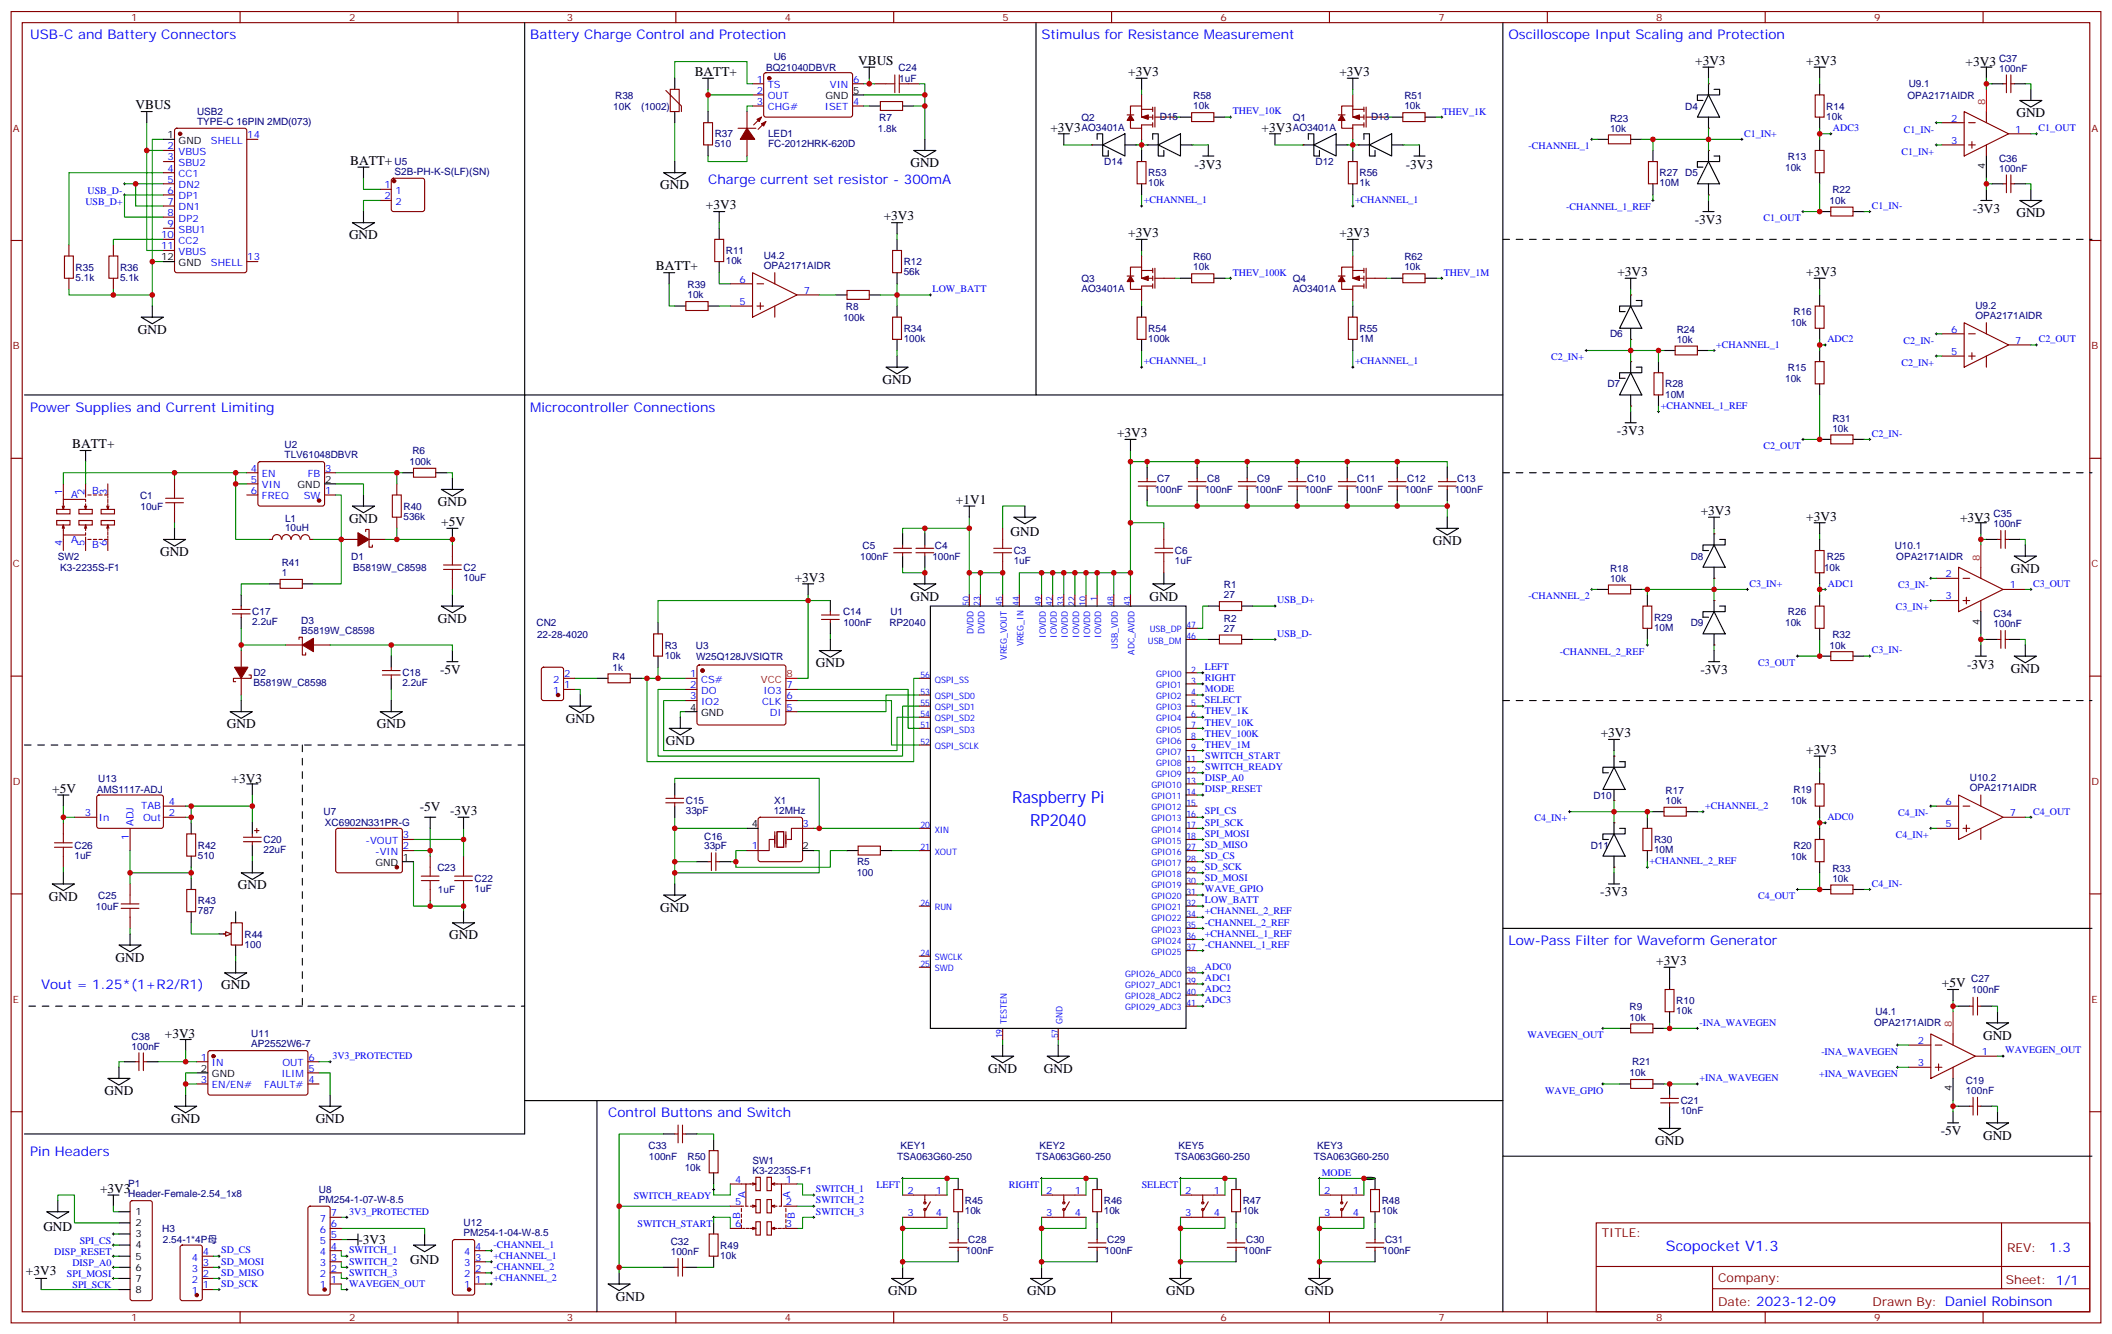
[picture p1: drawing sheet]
<svg xmlns="http://www.w3.org/2000/svg" width="670mm" height="423mm" viewBox="0 0 670 423" stroke-linecap="round" stroke-linejoin="round" font-family="sans-serif">
<defs><g id="words">
<g font-size="5.3" fill="#00f">
<text x="321.2" y="255">Raspberry Pi</text>
<text x="327" y="262.1">RP2040</text>
</g>
<text font-size="4.6" fill="#00f" x="528.7" y="397.2">Scopocket V1.3</text>
<g font-size="4.2" fill="#00f">
<text x="9.5" y="12.5">USB-C and Battery Connectors</text>
<text x="168.3" y="12.5">Battery Charge Control and Protection</text>
<text x="330.6" y="12.5">Stimulus for Resistance Measurement</text>
<text x="478.7" y="12.5">Oscilloscope Input Scaling and Protection</text>
<text x="224.7" y="58.3">Charge current set resistor - 300mA</text>
<text x="9.5" y="130.7">Power Supplies and Current Limiting</text>
<text x="168.3" y="130.7">Microcontroller Connections</text>
<text x="478.7" y="300">Low-Pass Filter for Waveform Generator</text>
<text x="13.1" y="314.1">Vout = 1.25*(1+R2/R1)</text>
<text x="193" y="354.7">Control Buttons and Switch</text>
<text x="9.5" y="367">Pin Headers</text>
<text x="650.4" y="397.5">1.3</text>
</g>
<g font-size="4.2">
<text x="272.3" y="20.6">VBUS</text>
<text x="538" y="20.6">+3V3</text>
<text x="573.3" y="20.6">+3V3</text>
<text x="623.8" y="21">+3V3</text>
<text x="220.5" y="24.1">BATT+</text>
<text x="358.1" y="24.1">+3V3</text>
<text x="425.1" y="24.1">+3V3</text>
<text x="43" y="34.7">VBUS</text>
<text x="333.4" y="41.8">+3V3</text>
<text x="400.4" y="41.8">+3V3</text>
<text x="639.9" y="37.2">GND</text>
<text x="111.1" y="52.4">BATT+</text>
<text x="288.9" y="53.1">GND</text>
<text x="379.1" y="53.5">-3V3</text>
<text x="446.1" y="53.5">-3V3</text>
<text x="209.5" y="60.1">GND</text>
<text x="224" y="66.5">+3V3</text>
<text x="280.5" y="70">+3V3</text>
<text x="537.9" y="71.1">-3V3</text>
<text x="626.1" y="67.6">-3V3</text>
<text x="639.9" y="68.9">GND</text>
<text x="110.8" y="76">GND</text>
<text x="358.1" y="75.3">+3V3</text>
<text x="425.1" y="75.3">+3V3</text>
<text x="208.1" y="85.9">BATT+</text>
<text x="513.3" y="87.6">+3V3</text>
<text x="573.3" y="87.6">+3V3</text>
<text x="43.7" y="106">GND</text>
<text x="280.1" y="121.8">GND</text>
<text x="22.9" y="142.3">BATT+</text>
<text x="354.5" y="138.8">+3V3</text>
<text x="513.2" y="138.2">-3V3</text>
<text x="139" y="160.7">GND</text>
<text x="303.4" y="159.9">+1V1</text>
<text x="110.8" y="165.9">GND</text>
<text x="140.1" y="167">+5V</text>
<text x="539.8" y="163.5">+3V3</text>
<text x="573.3" y="165.2">+3V3</text>
<text x="622" y="165.6">+3V3</text>
<text x="320.7" y="170.3">GND</text>
<text x="454.7" y="173">GND</text>
<text x="50.8" y="176.5">GND</text>
<text x="252.2" y="184.6">+3V3</text>
<text x="638.2" y="181.8">GND</text>
<text x="288.9" y="190.6">GND</text>
<text x="364.8" y="190.6">GND</text>
<text x="139" y="197.7">GND</text>
<text x="139.7" y="214">-5V</text>
<text x="258.9" y="211.8">GND</text>
<text x="539.6" y="214">-3V3</text>
<text x="624.3" y="212.2">-3V3</text>
<text x="638.2" y="213.6">GND</text>
<text x="72" y="231.2">GND</text>
<text x="119.6" y="231.2">GND</text>
<text x="179.6" y="229.4">GND</text>
<text x="211.3" y="236.5">GND</text>
<text x="508" y="234">+3V3</text>
<text x="573.3" y="239.3">+3V3</text>
<text x="16.6" y="251.7">+5V</text>
<text x="73.5" y="248.5">+3V3</text>
<text x="133.2" y="257.4">-5V</text>
<text x="142.9" y="258.7">-3V3</text>
<text x="15.5" y="285.9">GND</text>
<text x="75.5" y="282.4">GND</text>
<text x="507.9" y="284.6">-3V3</text>
<text x="209.5" y="289.4">GND</text>
<text x="142.5" y="298.2">GND</text>
<text x="36.7" y="305.3">GND</text>
<text x="525.6" y="306.4">+3V3</text>
<text x="70.2" y="314.1">GND</text>
<text x="616.3" y="313.4">+5V</text>
<text x="52.3" y="329.7">+3V3</text>
<text x="629.4" y="330">GND</text>
<text x="313.6" y="340.6">GND</text>
<text x="331.3" y="340.6">GND</text>
<text x="33.2" y="347.6">GND</text>
<text x="54.3" y="356.4">GND</text>
<text x="100.2" y="356.4">GND</text>
<text x="525.3" y="363.5">GND</text>
<text x="615.9" y="360.4">-5V</text>
<text x="629.4" y="361.7">GND</text>
<text x="31.7" y="378.7">+3V3</text>
<text x="13.8" y="390.7">GND</text>
<text x="113.8" y="394.9">-3V3</text>
<text x="130.2" y="401.3">GND</text>
<text x="8.2" y="404.8">+3V3</text>
<text x="195.4" y="412.9">GND</text>
<text x="281.9" y="411.1">GND</text>
<text x="326" y="411.1">GND</text>
<text x="370.1" y="411.1">GND</text>
<text x="414.2" y="411.1">GND</text>
</g>
<g font-size="3.9" fill="#800">
<text x="508.4" y="392.8">TITLE:</text>
<text x="637" y="397.5">REV:</text>
<text x="545.3" y="407">Company:</text>
<text x="636.6" y="407.6">Sheet: 1/1</text>
<text x="545.3" y="414.7">Date: 2023-12-09</text>
<text x="594.3" y="414.7">Drawn By: Daniel Robinson</text>
</g>
<g font-size="3.2" fill="#800">
<text x="41.6" y="6.7">1</text>
<text x="110.8" y="6.7">2</text>
<text x="179.9" y="6.7">3</text>
<text x="249.1" y="6.7">4</text>
<text x="318.2" y="6.7">5</text>
<text x="387.3" y="6.7">6</text>
<text x="456.5" y="6.7">7</text>
<text x="525.6" y="6.7">8</text>
<text x="594.8" y="6.7">9</text>
<text x="4.1" y="41.8">A</text>
<text x="663.8" y="41.8">A</text>
<text x="4.1" y="110.9">B</text>
<text x="663.8" y="110.9">B</text>
<text x="4.1" y="180.1">C</text>
<text x="663.8" y="180.1">C</text>
<text x="4.1" y="249.2">D</text>
<text x="663.8" y="249.2">D</text>
<text x="4.1" y="318.3">E</text>
<text x="663.8" y="318.3">E</text>
<text x="41.6" y="419.4">1</text>
<text x="110.8" y="419.4">2</text>
<text x="179.9" y="419.4">3</text>
<text x="249.1" y="419.4">4</text>
<text x="318.2" y="419.4">5</text>
<text x="387.3" y="419.4">6</text>
<text x="456.5" y="419.4">7</text>
<text x="525.6" y="419.4">8</text>
<text x="594.8" y="419.4">9</text>
</g>
<g font-size="3.2" fill="#000080">
<text x="243.2" y="22.5">BQ21040DBVR</text>
<text x="245.5" y="18.9">U6</text>
<text x="285.2" y="22.5">C24</text>
<text x="634.4" y="22.7">100nF</text>
<text x="634.4" y="19.6">C37</text>
<text x="285.4" y="26">1uF</text>
<text x="605.8" y="27.7">U9.1</text>
<text x="194.6" y="34.8">10K</text>
<text x="195.2" y="31.3">R38</text>
<text x="203.5" y="34.8">(1002)</text>
<text x="378.7" y="34.7">10k</text>
<text x="378.7" y="31.5">R58</text>
<text x="445.7" y="34.7">10k</text>
<text x="445.7" y="31.5">R51</text>
<text x="534.8" y="34.8">D4</text>
<text x="579.6" y="34.8">R14</text>
<text x="605.4" y="31.3">OPA2171AIDR</text>
<text x="62.6" y="39.6">TYPE-C 16PIN 2MD(073)</text>
<text x="62.6" y="36.5">USB2</text>
<text x="278.6" y="41.9">1.8k</text>
<text x="279.1" y="38.3">R7</text>
<text x="343.2" y="41.5">AO3401A</text>
<text x="343.2" y="38.3">Q2</text>
<text x="368.1" y="38.2">D15</text>
<text x="410.3" y="41.5">AO3401A</text>
<text x="410.3" y="38.3">Q1</text>
<text x="435.1" y="38.2">D13</text>
<text x="511" y="41.8">10k</text>
<text x="511" y="38.6">R23</text>
<text x="579.6" y="38">10k</text>
<text x="226.8" y="46.8">510</text>
<text x="226.8" y="43.6">R37</text>
<text x="243.8" y="46.8">FC-2012HRK-620D</text>
<text x="243.8" y="43.6">LED1</text>
<text x="125.2" y="52.3">U5</text>
<text x="350.5" y="52.4">D14</text>
<text x="417.5" y="52.4">D12</text>
<text x="567.4" y="50.7">R13</text>
<text x="634.4" y="51.3">C36</text>
<text x="125.2" y="55.4">S2B-PH-K-S(LF)(SN)</text>
<text x="364.4" y="59.2">10k</text>
<text x="364.4" y="56">R53</text>
<text x="431.4" y="59.1">1k</text>
<text x="431.4" y="56">R56</text>
<text x="526.7" y="59.2">10M</text>
<text x="526.7" y="56">R27</text>
<text x="534.8" y="56">D5</text>
<text x="566.6" y="54.2">10k</text>
<text x="634.4" y="54.5">100nF</text>
<text x="580.7" y="64.8">10k</text>
<text x="581.5" y="61.3">R22</text>
<text x="230.4" y="83.8">10k</text>
<text x="230.4" y="80.6">R11</text>
<text x="242.4" y="82.1">U4.2</text>
<text x="378.7" y="82.7">R60</text>
<text x="445.7" y="82.7">R62</text>
<text x="24" y="89.1">5.1k</text>
<text x="24" y="85.9">R35</text>
<text x="38.1" y="89.1">5.1k</text>
<text x="38.1" y="85.9">R36</text>
<text x="242.4" y="85.3">OPA2171AIDR</text>
<text x="286.8" y="87.4">56k</text>
<text x="286.8" y="84.2">R12</text>
<text x="343.2" y="89.5">Q3</text>
<text x="378.7" y="85.9">10k</text>
<text x="410.3" y="89.5">Q4</text>
<text x="445.7" y="85.9">10k</text>
<text x="218.2" y="94.7">10k</text>
<text x="218.2" y="91.5">R39</text>
<text x="343.2" y="92.6">AO3401A</text>
<text x="410.3" y="92.6">AO3401A</text>
<text x="267.5" y="101.8">100k</text>
<text x="268.5" y="98.3">R8</text>
<text x="569.2" y="100.1">R16</text>
<text x="626.9" y="101.2">OPA2171AIDR</text>
<text x="626.9" y="98">U9.2</text>
<text x="286.8" y="105.4">R34</text>
<text x="364.4" y="105.3">R54</text>
<text x="431.4" y="105.3">R55</text>
<text x="511" y="107.1">D6</text>
<text x="532.1" y="105.7">R24</text>
<text x="568.3" y="103.6">10k</text>
<text x="286.8" y="108.5">100k</text>
<text x="364.4" y="108.6">100k</text>
<text x="431.4" y="108.6">1M</text>
<text x="532.1" y="108.8">10k</text>
<text x="567.4" y="117.7">R15</text>
<text x="510.1" y="123">D7</text>
<text x="528.5" y="123">R28</text>
<text x="566.6" y="121.2">10k</text>
<text x="528.5" y="126.2">10M</text>
<text x="581.5" y="137">10k</text>
<text x="581.5" y="133.8">R31</text>
<text x="90.3" y="142.3">U2</text>
<text x="90.3" y="145.5">TLV61048DBVR</text>
<text x="130" y="147.7">100k</text>
<text x="130.9" y="144.2">R6</text>
<text x="367.3" y="153">C7</text>
<text x="383.1" y="153">C8</text>
<text x="399" y="153">C9</text>
<text x="414.9" y="153">C10</text>
<text x="430.8" y="153">C11</text>
<text x="446.6" y="153">C12</text>
<text x="462.5" y="153">C13</text>
<text x="44.5" y="158.3">C1</text>
<text x="44.6" y="161.8">10uF</text>
<text x="128.1" y="161.8">R40</text>
<text x="366.5" y="156.5">100nF</text>
<text x="382.3" y="156.5">100nF</text>
<text x="398.2" y="156.5">100nF</text>
<text x="414.1" y="156.5">100nF</text>
<text x="430" y="156.5">100nF</text>
<text x="445.8" y="156.5">100nF</text>
<text x="461.7" y="156.5">100nF</text>
<text x="90.5" y="165.7">L1</text>
<text x="128.1" y="164.9">536k</text>
<text x="632.7" y="167.4">100nF</text>
<text x="632.7" y="164.2">C35</text>
<text x="90.5" y="168.6">10uH</text>
<text x="18.3" y="177.7">SW2</text>
<text x="89.4" y="179.7">R41</text>
<text x="111.5" y="177.7">D1</text>
<text x="273" y="177.7">100nF</text>
<text x="273.8" y="174.2">C5</text>
<text x="295.9" y="177.7">100nF</text>
<text x="296.7" y="174.2">C4</text>
<text x="321.7" y="179.1">1uF</text>
<text x="321.7" y="175.9">C3</text>
<text x="372.9" y="179.1">1uF</text>
<text x="372.9" y="175.9">C6</text>
<text x="536.6" y="177.7">D8</text>
<text x="579.8" y="177.7">R25</text>
<text x="601.3" y="174.1">U10.1</text>
<text x="601.8" y="177.7">OPA2171AIDR</text>
<text x="19.1" y="181.2">K3-2235S-F1</text>
<text x="89.4" y="182.9">1</text>
<text x="112.1" y="181.2">B5819W_C8598</text>
<text x="147.1" y="184.4">10uF</text>
<text x="147.1" y="181.2">C2</text>
<text x="511" y="184.6">10k</text>
<text x="511" y="181.5">R18</text>
<text x="578.9" y="181.2">10k</text>
<text x="388.4" y="189.9">27</text>
<text x="388.4" y="186.7">R1</text>
<text x="80.1" y="195.3">C17</text>
<text x="267.6" y="195.3">C14</text>
<text x="282.6" y="195.3">U1</text>
<text x="388.4" y="197.3">R2</text>
<text x="524.9" y="197.1">R29</text>
<text x="567.4" y="195.3">R26</text>
<text x="632.7" y="196">C34</text>
<text x="80.1" y="198.5">2.2uF</text>
<text x="95.6" y="201.2">B5819W_C8598</text>
<text x="95.6" y="198">D3</text>
<text x="170.3" y="198.8">CN2</text>
<text x="170.4" y="202.4">22-28-4020</text>
<text x="267.7" y="198.8">100nF</text>
<text x="282.3" y="198.8">RP2040</text>
<text x="388.4" y="200.5">27</text>
<text x="524.9" y="200.3">10M</text>
<text x="536.6" y="198.8">D9</text>
<text x="566.6" y="198.8">10k</text>
<text x="581.5" y="202.4">R32</text>
<text x="632.7" y="199.1">100nF</text>
<text x="194.4" y="209.7">R4</text>
<text x="211" y="209.1">10k</text>
<text x="211" y="205.9">R3</text>
<text x="220.8" y="205.9">U3</text>
<text x="220.9" y="209.4">W25Q128JVSIQTR</text>
<text x="580.7" y="205.9">10k</text>
<text x="80.4" y="214.7">D2</text>
<text x="127.7" y="214.7">C18</text>
<text x="194.4" y="212.9">1k</text>
<text x="80.4" y="217.9">B5819W_C8598</text>
<text x="127.7" y="217.9">2.2uF</text>
<text x="30.7" y="251.8">AMS1117-ADJ</text>
<text x="31.2" y="248.2">U13</text>
<text x="569.2" y="251.8">R19</text>
<text x="625.1" y="251.1">OPA2171AIDR</text>
<text x="625.1" y="247.9">U10.2</text>
<text x="217.7" y="255.3">C15</text>
<text x="245.7" y="255.1">X1</text>
<text x="505.7" y="253.5">D10</text>
<text x="528.6" y="255.2">10k</text>
<text x="528.6" y="252.1">R17</text>
<text x="568.3" y="255.3">10k</text>
<text x="102.7" y="258.8">U7</text>
<text x="103.1" y="262.3">XC6902N331PR-G</text>
<text x="217.7" y="258.4">33pF</text>
<text x="245.6" y="258.3">12MHz</text>
<text x="23.6" y="269.4">C26</text>
<text x="62.8" y="269.4">R42</text>
<text x="83.6" y="267.6">C20</text>
<text x="223.5" y="269.7">33pF</text>
<text x="223.5" y="266.5">C16</text>
<text x="504.8" y="269.4">D11</text>
<text x="524.9" y="267.6">R30</text>
<text x="569.2" y="269.4">R20</text>
<text x="23.6" y="272.6">1uF</text>
<text x="62.8" y="272.6">510</text>
<text x="83.6" y="270.8">22uF</text>
<text x="272" y="274.7">R5</text>
<text x="524.9" y="270.8">10M</text>
<text x="568.3" y="272.9">10k</text>
<text x="138.8" y="276.5">C23</text>
<text x="150.6" y="280">C22</text>
<text x="271.9" y="278.2">100</text>
<text x="581.5" y="279.9">10k</text>
<text x="581.5" y="276.8">R33</text>
<text x="31.2" y="285.3">C25</text>
<text x="62.8" y="287">R43</text>
<text x="139" y="283.5">1uF</text>
<text x="150.6" y="283.1">1uF</text>
<text x="30.5" y="288.8">10uF</text>
<text x="62.8" y="290.2">787</text>
<text x="77.6" y="297.6">R44</text>
<text x="77.6" y="300.8">100</text>
<text x="625.6" y="311.7">C27</text>
<text x="625.7" y="315.3">100nF</text>
<text x="517.2" y="320.5">R9</text>
<text x="532" y="321.9">10k</text>
<text x="532" y="318.8">R10</text>
<text x="595.2" y="322.3">U4.1</text>
<text x="79.7" y="329.2">U11</text>
<text x="517.2" y="324.1">10k</text>
<text x="594.8" y="325.8">OPA2171AIDR</text>
<text x="41.8" y="333.2">100nF</text>
<text x="41.8" y="330">C38</text>
<text x="79.7" y="332.4">AP2552W6-7</text>
<text x="517.2" y="341.7">10k</text>
<text x="518" y="338.2">R21</text>
<text x="623.9" y="347.3">100nF</text>
<text x="623.9" y="344.1">C19</text>
<text x="533.4" y="353.7">10nF</text>
<text x="533.4" y="350.5">C21</text>
<text x="205.8" y="364.6">C33</text>
<text x="285.8" y="364.7">KEY1</text>
<text x="329.9" y="364.7">KEY2</text>
<text x="374" y="364.7">KEY5</text>
<text x="418.1" y="364.7">KEY3</text>
<text x="205.9" y="368.2">100nF</text>
<text x="217.3" y="371.7">10k</text>
<text x="218.2" y="368.2">R50</text>
<text x="238.8" y="369.5">SW1</text>
<text x="284.7" y="368.2">TSA063G60-250</text>
<text x="328.8" y="368.2">TSA063G60-250</text>
<text x="372.9" y="368.2">TSA063G60-250</text>
<text x="417" y="368.2">TSA063G60-250</text>
<text x="40.7" y="376.9">P1</text>
<text x="238.8" y="372.7">K3-2235S-F1</text>
<text x="40.7" y="380.1">Header-Female-2.54_1x8</text>
<text x="101.2" y="381.8">PM254-1-07-W-8.5</text>
<text x="101.2" y="378.6">U8</text>
<text x="306.2" y="382.3">R45</text>
<text x="350.3" y="382.3">R46</text>
<text x="394.4" y="382.3">R47</text>
<text x="438.5" y="382.3">R48</text>
<text x="147.1" y="389.3">U12</text>
<text x="306.2" y="385.5">10k</text>
<text x="350.3" y="385.5">10k</text>
<text x="394.4" y="385.5">10k</text>
<text x="438.5" y="385.5">10k</text>
<text x="51.5" y="391.1">H3</text>
<text x="51.7" y="394.6">2.54-1*4P母</text>
<text x="147.1" y="392.4">PM254-1-04-W-8.5</text>
<text x="212.9" y="395.3">C32</text>
<text x="307.3" y="394.6">C28</text>
<text x="351.4" y="394.6">C29</text>
<text x="395.5" y="394.6">C30</text>
<text x="439.6" y="394.6">C31</text>
<text x="212.9" y="398.4">100nF</text>
<text x="228.6" y="399.5">10k</text>
<text x="228.6" y="396.4">R49</text>
<text x="306.5" y="398.2">100nF</text>
<text x="350.6" y="398.2">100nF</text>
<text x="394.7" y="398.2">100nF</text>
<text x="438.8" y="398.2">100nF</text>
</g>
<g font-size="3.2" fill="#00f">
<text x="240.2" y="26.2">1</text>
<text x="240.2" y="29.8">2</text>
<text x="243.7" y="28">TS</text>
<text x="263.4" y="28">VIN</text>
<text x="270.8" y="26.2">6</text>
<text x="240.2" y="33.3">3</text>
<text x="243.7" y="31.5">OUT</text>
<text x="243.7" y="35.1">CHG#</text>
<text x="261.8" y="35.1">ISET</text>
<text x="270.8" y="33.3">4</text>
<text x="391.2" y="36.3">THEV_10K</text>
<text x="457.8" y="36.5">THEV_1K</text>
<text x="581.7" y="41.6">ADC3</text>
<text x="619.2" y="38.6">2</text>
<text x="647" y="41.6">C1_OUT</text>
<text x="53.2" y="47.4">2</text>
<text x="66.9" y="45.6">SHELL</text>
<text x="78.5" y="43.9">14</text>
<text x="485.1" y="47.3">-CHANNEL_1</text>
<text x="553.5" y="43.4">C1_IN+</text>
<text x="604.2" y="42.1">C1_IN-</text>
<text x="619.2" y="45.6">3</text>
<text x="639.6" y="42.1">1</text>
<text x="53.2" y="50.9">3</text>
<text x="56.7" y="49.2">VBUS</text>
<text x="56.7" y="52.7">SBU2</text>
<text x="603.5" y="49.1">C1_IN+</text>
<text x="53.2" y="54.5">4</text>
<text x="53.2" y="58">5</text>
<text x="56.7" y="56.2">CC1</text>
<text x="56.7" y="59.8">DN2</text>
<text x="122" y="59.8">1</text>
<text x="27.1" y="65">USB_D+</text>
<text x="27.8" y="61.5">USB_D-</text>
<text x="53.2" y="61.5">6</text>
<text x="53.2" y="65.1">7</text>
<text x="56.7" y="63.3">DP1</text>
<text x="122" y="63.3">2</text>
<text x="125.5" y="61.5">1</text>
<text x="125.5" y="65.1">2</text>
<text x="363" y="64.5">+CHANNEL_1</text>
<text x="430" y="64.5">+CHANNEL_1</text>
<text x="53.2" y="68.6">8</text>
<text x="56.7" y="66.8">DN1</text>
<text x="56.7" y="70.3">DP2</text>
<text x="497.1" y="66.7">-CHANNEL_1_REF</text>
<text x="559.7" y="70.2">C1_OUT</text>
<text x="594.1" y="66.3">C1_IN-</text>
<text x="51.2" y="75.6">10</text>
<text x="53.2" y="72.1">9</text>
<text x="56.7" y="73.9">SBU1</text>
<text x="56.7" y="77.4">CC2</text>
<text x="51.2" y="79.2">11</text>
<text x="56.7" y="80.9">VBUS</text>
<text x="78.5" y="82.7">13</text>
<text x="66.9" y="84.5">SHELL</text>
<text x="234.7" y="89.7">6</text>
<text x="391.2" y="87.5">THEV_100K</text>
<text x="458.2" y="87.5">THEV_1M</text>
<text x="255.1" y="93.3">7</text>
<text x="296" y="92.7">LOW_BATT</text>
<text x="234.7" y="96.8">5</text>
<text x="619.2" y="105.6">6</text>
<text x="544.7" y="110.4">+CHANNEL_1</text>
<text x="580" y="108.6">ADC2</text>
<text x="604.2" y="109.1">C2_IN-</text>
<text x="619.2" y="112.7">5</text>
<text x="639.6" y="109.1">7</text>
<text x="647" y="108.7">C2_OUT</text>
<text x="363" y="115.7">+CHANNEL_1</text>
<text x="430" y="115.7">+CHANNEL_1</text>
<text x="492.3" y="114.3">C2_IN+</text>
<text x="603.4" y="116.1">C2_IN+</text>
<text x="527" y="129.8">+CHANNEL_1_REF</text>
<text x="559.7" y="142.6">C2_OUT</text>
<text x="594.1" y="138.6">C2_IN-</text>
<text x="79.7" y="149.7">4</text>
<text x="103.2" y="149.7">3</text>
<text x="79.7" y="153.2">5</text>
<text x="83.1" y="151.5">EN</text>
<text x="83.1" y="155">VIN</text>
<text x="97.7" y="151.5">FB</text>
<text x="19.8" y="157.1" transform="rotate(-90 19.8 157.1)">1</text>
<text x="22.6" y="158.2">A</text>
<text x="26.8" y="157.1" transform="rotate(-90 26.8 157.1)">2</text>
<text x="29.3" y="156.8">B</text>
<text x="33.9" y="157.1" transform="rotate(-90 33.9 157.1)">3</text>
<text x="79.7" y="156.8">6</text>
<text x="83.1" y="158.5">FREQ</text>
<text x="96.4" y="158.5">SW</text>
<text x="103.2" y="156.8">1</text>
<text x="19.8" y="173.3" transform="rotate(-90 19.8 173.3)">4</text>
<text x="22.6" y="172.4">A</text>
<text x="26.8" y="173.3" transform="rotate(-90 26.8 173.3)">5</text>
<text x="33.9" y="173.3" transform="rotate(-90 33.9 173.3)">6</text>
<text x="29.3" y="174.1">B</text>
<text x="617.5" y="183.2">2</text>
<text x="405.3" y="191.5">USB_D+</text>
<text x="485.1" y="190.2">-CHANNEL_2</text>
<text x="555.3" y="186.2">C3_IN+</text>
<text x="580.1" y="186.3">ADC1</text>
<text x="602.4" y="186.7">C3_IN-</text>
<text x="617.5" y="190.3">3</text>
<text x="637.8" y="186.8">1</text>
<text x="645.2" y="186.2">C3_OUT</text>
<text x="601.7" y="193.7">C3_IN+</text>
<text x="405.3" y="202.1">USB_D-</text>
<text x="495" y="207.9">-CHANNEL_2_REF</text>
<text x="594.1" y="207.4">C3_IN-</text>
<text x="179" y="215">2</text>
<text x="219" y="215">1</text>
<text x="382.4" y="212.7">LEFT</text>
<text x="558" y="211.4">C3_OUT</text>
<text x="175.5" y="220.3">1</text>
<text x="175.5" y="216.7">2</text>
<text x="179" y="218.5">1</text>
<text x="219" y="218.5">2</text>
<text x="222.5" y="216.7">CS#</text>
<text x="222.5" y="220.3">DO</text>
<text x="242.3" y="220.3">IO3</text>
<text x="249.6" y="218.5">7</text>
<text x="382.4" y="219.7">MODE</text>
<text x="382.4" y="216.2">RIGHT</text>
<text x="219" y="222">3</text>
<text x="222.5" y="223.8">IO2</text>
<text x="241.9" y="223.8">CLK</text>
<text x="244.3" y="227.3">DI</text>
<text x="249.6" y="225.6">5</text>
<text x="249.6" y="222">6</text>
<text x="382.4" y="223.3">SELECT</text>
<text x="382.4" y="226.8">THEV_1K</text>
<text x="382.4" y="230.3">THEV_10K</text>
<text x="382.4" y="233.9">THEV_100K</text>
<text x="382.4" y="237.4">THEV_1M</text>
<text x="382.5" y="240.9">SWITCH_START</text>
<text x="382.5" y="244.4">SWITCH_READY</text>
<text x="382.4" y="248">DISP_A0</text>
<text x="382.4" y="251.5">DISP_RESET</text>
<text x="44.9" y="257">TAB</text>
<text x="53.6" y="255.6">4</text>
<text x="541.2" y="256.8">+CHANNEL_2</text>
<text x="617.5" y="255.6">6</text>
<text x="26.9" y="259.1">3</text>
<text x="31.4" y="260.5">In</text>
<text x="42.3" y="262.3" transform="rotate(-90 42.3 262.3)">ADJ</text>
<text x="45.4" y="260.5">Out</text>
<text x="53.6" y="259.1">2</text>
<text x="254.7" y="262.6">3</text>
<text x="382.4" y="258.6">SPI_CS</text>
<text x="382.4" y="262.1">SPI_SCK</text>
<text x="487" y="260.7">C4_IN+</text>
<text x="580" y="260.3">ADC0</text>
<text x="602.4" y="259">C4_IN-</text>
<text x="617.5" y="262.6">5</text>
<text x="637.8" y="259.1">7</text>
<text x="645.3" y="258.6">C4_OUT</text>
<text x="40.9" y="266.7" transform="rotate(-90 40.9 266.7)">1</text>
<text x="116" y="267.9">-VOUT</text>
<text x="127.9" y="269.7">2</text>
<text x="127.9" y="266.1">3</text>
<text x="238.6" y="269.7">1</text>
<text x="382.4" y="265.6">SPI_MOSI</text>
<text x="382.4" y="269.1">SD_MISO</text>
<text x="601.7" y="266">C4_IN+</text>
<text x="119.1" y="271.4">-VIN</text>
<text x="382.4" y="272.7">SD_CS</text>
<text x="523.5" y="274.4">+CHANNEL_2_REF</text>
<text x="382.4" y="276.2">SD_SCK</text>
<text x="382.4" y="279.7">SD_MOSI</text>
<text x="594.1" y="281.5">C4_IN-</text>
<text x="382.4" y="283.2">WAVE_GPIO</text>
<text x="382.4" y="286.8">LOW_BATT</text>
<text x="557.9" y="285.4">C4_OUT</text>
<text x="382.4" y="293.8">-CHANNEL_2_REF</text>
<text x="382.4" y="290.3">+CHANNEL_2_REF</text>
<text x="382.4" y="297.4">+CHANNEL_1_REF</text>
<text x="382.4" y="300.9">-CHANNEL_1_REF</text>
<text x="382.4" y="307.9">ADC0</text>
<text x="382.4" y="311.5">ADC1</text>
<text x="382.4" y="315">ADC2</text>
<text x="382.4" y="318.5">ADC3</text>
<text x="484.7" y="329.5">WAVEGEN_OUT</text>
<text x="539.4" y="325.6">-INA_WAVEGEN</text>
<text x="578" y="334.8">-INA_WAVEGEN</text>
<text x="608.6" y="331.4">2</text>
<text x="629" y="334.9">1</text>
<text x="636.4" y="334.4">WAVEGEN_OUT</text>
<text x="63.8" y="336.7">1</text>
<text x="67.3" y="338.5">IN</text>
<text x="89.3" y="342">ILIM</text>
<text x="89.6" y="338.5">OUT</text>
<text x="97.9" y="340.2">5</text>
<text x="97.9" y="336.7">6</text>
<text x="105.5" y="336.2">3V3_PROTECTED</text>
<text x="577.3" y="341.9">+INA_WAVEGEN</text>
<text x="608.6" y="338.5">3</text>
<text x="63.8" y="343.7">3</text>
<text x="67.3" y="345.5">EN/EN#</text>
<text x="83.8" y="345.5">FAULT#</text>
<text x="97.9" y="343.7">4</text>
<text x="490.4" y="347.2">WAVE_GPIO</text>
<text x="539.4" y="343.2">+INA_WAVEGEN</text>
<text x="233.3" y="375.5">4</text>
<text x="249.4" y="375.5">1</text>
<text x="278.2" y="377.2">LEFT</text>
<text x="320.2" y="377.2">RIGHT</text>
<text x="362.3" y="377.2">SELECT</text>
<text x="419.5" y="373.2">MODE</text>
<text x="201.1" y="380.7">SWITCH_READY</text>
<text x="233.3" y="382.6">5</text>
<text x="236.6" y="380.4" transform="rotate(-90 236.6 380.4)">A</text>
<text x="249.4" y="382.6">2</text>
<text x="250.8" y="380.4" transform="rotate(-90 250.8 380.4)">A</text>
<text x="258.9" y="382">SWITCH_2</text>
<text x="258.9" y="378.5">SWITCH_1</text>
<text x="288" y="379">2</text>
<text x="297" y="379">1</text>
<text x="332.1" y="379">2</text>
<text x="341.1" y="379">1</text>
<text x="376.2" y="379">2</text>
<text x="385.2" y="379">1</text>
<text x="420.3" y="379">2</text>
<text x="429.3" y="379">1</text>
<text x="101.5" y="387.8">7</text>
<text x="105" y="389.6">6</text>
<text x="105" y="386.1">7</text>
<text x="110.8" y="385.6">3V3_PROTECTED</text>
<text x="202.3" y="389.5">SWITCH_START</text>
<text x="233.3" y="389.6">6</text>
<text x="234.9" y="387.1" transform="rotate(-90 234.9 387.1)">B</text>
<text x="249.4" y="389.6">3</text>
<text x="252.2" y="387.1" transform="rotate(-90 252.2 387.1)">B</text>
<text x="258.9" y="385.6">SWITCH_3</text>
<text x="288" y="386.1">3</text>
<text x="297" y="386.1">4</text>
<text x="332.1" y="386.1">3</text>
<text x="341.1" y="386.1">4</text>
<text x="376.2" y="386.1">3</text>
<text x="385.2" y="386.1">4</text>
<text x="420.3" y="386.1">3</text>
<text x="429.3" y="386.1">4</text>
<text x="25.3" y="394.8">SPI_CS</text>
<text x="101.5" y="394.9">5</text>
<text x="101.5" y="391.4">6</text>
<text x="105" y="393.1">5</text>
<text x="17.2" y="398.3">DISP_RESET</text>
<text x="23" y="401.9">DISP_A0</text>
<text x="60.9" y="400.2">4</text>
<text x="64.4" y="402">3</text>
<text x="64.4" y="398.4">4</text>
<text x="70.2" y="401.4">SD_MOSI</text>
<text x="70.2" y="397.9">SD_CS</text>
<text x="101.5" y="402">3</text>
<text x="101.5" y="398.4">4</text>
<text x="105" y="400.2">3</text>
<text x="105" y="396.7">4</text>
<text x="110.8" y="397.9">SWITCH_1</text>
<text x="110.8" y="401.4">SWITCH_2</text>
<text x="147.3" y="402">3</text>
<text x="147.3" y="398.4">4</text>
<text x="150.8" y="400.2">3</text>
<text x="150.8" y="396.7">4</text>
<text x="156.6" y="396.1">-CHANNEL_1</text>
<text x="156.6" y="399.6">+CHANNEL_1</text>
<text x="21.2" y="405.4">SPI_MOSI</text>
<text x="60.9" y="407.2">2</text>
<text x="60.9" y="403.7">3</text>
<text x="64.4" y="405.5">2</text>
<text x="70.2" y="405">SD_MISO</text>
<text x="101.5" y="405.5">2</text>
<text x="105" y="407.2">1</text>
<text x="105" y="403.7">2</text>
<text x="110.8" y="405">SWITCH_3</text>
<text x="147.3" y="405.5">2</text>
<text x="150.8" y="407.2">1</text>
<text x="150.8" y="403.7">2</text>
<text x="156.6" y="403.2">-CHANNEL_2</text>
<text x="156.6" y="406.7">+CHANNEL_2</text>
<text x="23" y="408.9">SPI_SCK</text>
<text x="60.9" y="410.8">1</text>
<text x="64.4" y="409">1</text>
<text x="70.2" y="408.5">SD_SCK</text>
<text x="101.5" y="409">1</text>
<text x="110.8" y="408.5">WAVEGEN_OUT</text>
<text x="147.3" y="409">1</text>
</g>
<g font-size="3.2">
<text x="270.8" y="29.8">5</text>
<text x="262" y="31.5">GND</text>
<text x="53.2" y="43.9">1</text>
<text x="56.7" y="45.6">GND</text>
<text x="630.1" y="53.7" transform="rotate(-90 630.1 53.7)">4</text>
<text x="51.2" y="82.7">12</text>
<text x="56.7" y="84.5">GND</text>
<text x="94.4" y="155">GND</text>
<text x="103.2" y="153.2">2</text>
<text x="628.3" y="198.3" transform="rotate(-90 628.3 198.3)">4</text>
<text x="219" y="225.6">4</text>
<text x="222.5" y="227.3">GND</text>
<text x="238.6" y="262.6">4</text>
<text x="254.7" y="269.7">2</text>
<text x="119.1" y="275">GND</text>
<text x="127.9" y="273.2">1</text>
<text x="63.8" y="340.2">2</text>
<text x="67.3" y="342">GND</text>
<text x="619.5" y="346.5" transform="rotate(-90 619.5 346.5)">4</text>
<text x="43" y="385.7">1</text>
<text x="43" y="389.3">2</text>
<text x="43" y="392.8">3</text>
<text x="43" y="396.3">4</text>
<text x="43" y="399.8">5</text>
<text x="43" y="403.4">6</text>
<text x="43" y="406.9">7</text>
<text x="43" y="410.4">8</text>
</g>
<g font-size="3.2" fill="#f00">
<text x="630.1" y="33.3" transform="rotate(-90 630.1 33.3)">8</text>
<text x="628.3" y="177.9" transform="rotate(-90 628.3 177.9)">8</text>
<text x="249.6" y="215">8</text>
<text x="241.5" y="216.7">VCC</text>
<text x="619.5" y="326.1" transform="rotate(-90 619.5 326.1)">8</text>
</g>
<g font-size="2.8" fill="#00f">
<text x="348.2" y="190.8" transform="rotate(-90 348.2 190.8)">1</text>
<text x="307.6" y="192.3" transform="rotate(-90 307.6 192.3)">50</text>
<text x="311.1" y="192.3" transform="rotate(-90 311.1 192.3)">23</text>
<text x="318.2" y="192.3" transform="rotate(-90 318.2 192.3)">45</text>
<text x="323.5" y="192.3" transform="rotate(-90 323.5 192.3)">44</text>
<text x="330.5" y="192.3" transform="rotate(-90 330.5 192.3)">49</text>
<text x="334" y="192.3" transform="rotate(-90 334 192.3)">42</text>
<text x="337.6" y="192.3" transform="rotate(-90 337.6 192.3)">33</text>
<text x="341.1" y="192.3" transform="rotate(-90 341.1 192.3)">22</text>
<text x="344.6" y="192.3" transform="rotate(-90 344.6 192.3)">10</text>
<text x="353.4" y="192.3" transform="rotate(-90 353.4 192.3)">48</text>
<text x="358.7" y="192.3" transform="rotate(-90 358.7 192.3)">43</text>
<text x="308.9" y="201.2" transform="rotate(-90 308.9 201.2)">DVDD</text>
<text x="312.5" y="201.2" transform="rotate(-90 312.5 201.2)">DVDD</text>
<text x="331.9" y="202.4" transform="rotate(-90 331.9 202.4)">IOVDD</text>
<text x="335.4" y="202.4" transform="rotate(-90 335.4 202.4)">IOVDD</text>
<text x="338.9" y="202.4" transform="rotate(-90 338.9 202.4)">IOVDD</text>
<text x="342.5" y="202.4" transform="rotate(-90 342.5 202.4)">IOVDD</text>
<text x="346" y="202.4" transform="rotate(-90 346 202.4)">IOVDD</text>
<text x="349.5" y="202.4" transform="rotate(-90 349.5 202.4)">IOVDD</text>
<text x="364.9" y="200.8">USB_DP</text>
<text x="376.5" y="199.4">47</text>
<text x="376.5" y="203">46</text>
<text x="319.5" y="209.4" transform="rotate(-90 319.5 209.4)">VREG_VOUT</text>
<text x="324.8" y="205.2" transform="rotate(-90 324.8 205.2)">VREG_IN</text>
<text x="354.8" y="205.9" transform="rotate(-90 354.8 205.9)">USB_VDD</text>
<text x="360.1" y="207.8" transform="rotate(-90 360.1 207.8)">ADC_AVDD</text>
<text x="364.3" y="204.3">USB_DM</text>
<text x="292.1" y="215.3">56</text>
<text x="367" y="214.9">GPIO0</text>
<text x="378.1" y="213.5">2</text>
<text x="292.1" y="220.6">53</text>
<text x="296.7" y="216.7">QSPI_SS</text>
<text x="296.7" y="222">QSPI_SD0</text>
<text x="367" y="222">GPIO2</text>
<text x="367" y="218.4">GPIO1</text>
<text x="378.1" y="220.6">4</text>
<text x="378.1" y="217.1">3</text>
<text x="292.1" y="224.1">55</text>
<text x="292.1" y="227.6">54</text>
<text x="296.7" y="225.5">QSPI_SD1</text>
<text x="367" y="225.5">GPIO3</text>
<text x="378.1" y="227.6">6</text>
<text x="378.1" y="224.1">5</text>
<text x="292.1" y="231.2">51</text>
<text x="296.7" y="229">QSPI_SD2</text>
<text x="296.7" y="232.5">QSPI_SD3</text>
<text x="367" y="232.5">GPIO5</text>
<text x="367" y="229">GPIO4</text>
<text x="378.1" y="231.2">7</text>
<text x="292.1" y="236.5">52</text>
<text x="296.7" y="237.8">QSPI_SCLK</text>
<text x="367" y="239.6">GPIO7</text>
<text x="367" y="236.1">GPIO6</text>
<text x="378.1" y="238.2">9</text>
<text x="378.1" y="234.7">8</text>
<text x="367" y="243.1">GPIO8</text>
<text x="376.5" y="245.3">12</text>
<text x="376.5" y="241.8">11</text>
<text x="365.4" y="250.2">GPIO10</text>
<text x="367" y="246.6">GPIO9</text>
<text x="376.5" y="248.8">13</text>
<text x="365.4" y="257.2">GPIO12</text>
<text x="365.4" y="253.7">GPIO11</text>
<text x="376.5" y="255.9">15</text>
<text x="376.5" y="252.3">14</text>
<text x="292.1" y="262.9">20</text>
<text x="365.4" y="260.8">GPIO13</text>
<text x="376.5" y="262.9">17</text>
<text x="376.5" y="259.4">16</text>
<text x="292.1" y="270">21</text>
<text x="296.7" y="264.3">XIN</text>
<text x="365.4" y="267.8">GPIO15</text>
<text x="365.4" y="264.3">GPIO14</text>
<text x="376.5" y="270">27</text>
<text x="376.5" y="266.5">18</text>
<text x="296.7" y="271.3">XOUT</text>
<text x="365.4" y="274.9">GPIO17</text>
<text x="365.4" y="271.3">GPIO16</text>
<text x="376.5" y="273.5">28</text>
<text x="365.4" y="281.9">GPIO19</text>
<text x="365.4" y="278.4">GPIO18</text>
<text x="376.5" y="280.6">30</text>
<text x="376.5" y="277">29</text>
<text x="292.1" y="287.6">26</text>
<text x="365.4" y="285.5">GPIO20</text>
<text x="376.5" y="287.6">32</text>
<text x="376.5" y="284.1">31</text>
<text x="296.7" y="289">RUN</text>
<text x="365.4" y="292.5">GPIO22</text>
<text x="365.4" y="289">GPIO21</text>
<text x="376.5" y="291.1">34</text>
<text x="365.4" y="299.6">GPIO24</text>
<text x="365.4" y="296">GPIO23</text>
<text x="376.5" y="298.2">36</text>
<text x="376.5" y="294.7">35</text>
<text x="292.1" y="303.5">24</text>
<text x="296.7" y="304.9">SWCLK</text>
<text x="365.4" y="303.1">GPIO25</text>
<text x="376.5" y="301.7">37</text>
<text x="292.1" y="307">25</text>
<text x="296.7" y="308.4">SWD</text>
<text x="357.1" y="310.1">GPIO26_ADC0</text>
<text x="376.5" y="308.8">38</text>
<text x="357.1" y="317.2">GPIO28_ADC2</text>
<text x="357.1" y="313.7">GPIO27_ADC1</text>
<text x="376.5" y="315.8">40</text>
<text x="376.5" y="312.3">39</text>
<text x="357.1" y="320.7">GPIO29_ADC3</text>
<text x="376.5" y="319.4">41</text>
<text x="318.2" y="329.6" transform="rotate(-90 318.2 329.6)">19</text>
<text x="319.5" y="325" transform="rotate(-90 319.5 325)">TESTEN</text>
<text x="335.8" y="329.6" transform="rotate(-90 335.8 329.6)">57</text>
<text x="337.2" y="325" transform="rotate(-90 337.2 325)">GND</text>
</g>
</g></defs>
<g fill="none" stroke="#870000" stroke-width=".35">
<path d="M3.5 3.7h663.2v416.2h-663.2zM7.1 7.2h656.1v409.2h-656.1zM76.2 3.7v3.5M145.3 3.7v3.5M214.5 3.7v3.5M283.6 3.7v3.5M352.8 3.7v3.5M421.9 3.7v3.5M491.1 3.7v3.5M560.2 3.7v3.5M629.4 3.7v3.5M576.1 30.1h2.8v7.1h-2.8z"/>
<path d="M576.1 47.8h2.8v7h-2.8zM3.5 76.3h3.6M663.2 76.3h3.5M576.1 97.2h2.8v7h-2.8zM576.1 114.8h2.8v7h-2.8zM3.5 145.5h3.6M131.2 148.7h7.1v2.8h-7.1zM663.2 145.5h3.5M318.2 167.7v3.5M318.2 178.3v3.5M369.4 167.7v3.5M369.4 178.3v3.5"/>
<path d="M307.6 188.9v3.5M311.1 188.9v3.5M318.2 188.9v3.5M323.5 188.9v3.5M330.6 188.9v3.5M334.1 188.9v3.5M337.6 188.9v3.5M341.1 188.9v3.5M344.7 188.9v3.5M348.2 188.9v3.5M353.5 188.9v3.5M358.8 188.9v3.5"/>
<path d="M376.4 199.5h3.5M387 191h7.1v2.8h-7.1zM3.5 214.6h3.6M172 212l.5-.2h5.7l.6 .4 .1 9.5-.5 .6-5.9 .1-.6-.5-.1-9.4zM178.9 215.3h3.5M178.9 218.9h3.5M193 213.9h7v2.8h-7zM207.4 201.2h2.9v7.1h-2.9zM217.7 215.3h3.5M217.7 218.9h3.5M221.4 211.3l.5-.2 27.1 .1 .4 .6-.1 17.9-.6 .5-27.1-.1-.4-.7v-17.6zM249.4 218.9h3.5"/>
<path d="M291.7 215.3h3.6M376.4 203h3.5M376.4 217.1h3.5M376.4 213.6h3.5M387 201.6h7.1v2.8h-7.1zM663.2 214.6h3.5M217.7 222.4h3.5M249.4 222.4h3.5M249.4 225.9h3.5M291.7 231.2h3.6M291.7 227.7h3.6M291.7 224.2h3.6"/>
<path d="M291.7 220.6h3.6M291.7 236.5h3.6M376.4 238.3h3.5M376.4 234.7h3.5M376.4 231.2h3.5M376.4 227.7h3.5M376.4 224.2h3.5M376.4 220.6h3.5M211.3 254.8h5.7M211.3 253.4h5.7M214.1 252.4v1M214.1 254.8v1.1"/>
<path d="M240.8 259.6l.5-.2h12.7l.5 .2 .2 .5v12.7l-.2 .5-.5 .2h-12.7l-.5-.2-.2-.5v-12.7zM376.4 259.4h3.5M376.4 255.9h3.5M376.4 252.4h3.5M376.4 248.8h3.5M376.4 245.3h3.5M376.4 241.8h3.5M224.7 273.5h1.1M225.8 270.7v5.7M227.2 270.7v5.7M227.2 273.5h1M237.1 270h3.5"/>
<path d="M254.7 263h3.5M272.3 268.6h7.1v2.8h-7.1zM291.7 263h3.6M291.7 270h3.6M376.4 273.5h3.5M376.4 263h3.5M376.4 270h3.5M376.4 277.1h3.5M376.4 266.5h3.5M3.5 283.8h3.6M291.7 287.7h3.6M376.4 298.2h3.5"/>
<path d="M376.4 294.7h3.5M376.4 291.2h3.5M376.4 287.7h3.5M376.4 284.1h3.5M376.4 280.6h3.5M663.2 283.8h3.5M291.7 307.1h3.6M291.7 303.5h3.6M376.4 319.4h3.5M376.4 315.9h3.5M376.4 312.3h3.5M376.4 308.8h3.5"/>
<path d="M376.4 301.8h3.5M528.5 314.1h2.8v7.1h-2.8zM318.2 326.5v3.5M335.8 326.5v3.5M517.5 325h7.1v2.9h-7.1zM3.5 352.9h3.6M517.5 342.7h7.1v2.8h-7.1zM527 350.1h5.7M527 348.7h5.7M529.9 347.6v1.1M529.9 350.1v1.1M663.2 352.9h3.5"/>
<path d="M286.5 379.4h14.1M293.5 379.4v2.4M330.6 379.4h14.1M337.6 379.4v2.4M374.6 379.4h14.2M381.7 379.4v2.4M418.7 379.4h14.2M425.8 379.4v2.4M286.5 386.4h14.1M293.5 384v2.4M295.3 381.5l-1.4 2.5M330.6 386.4h14.1"/>
<path d="M337.6 384v2.4M339.4 381.5l-1.4 2.5M374.6 386.4h14.2M381.7 384v2.4M383.5 381.5l-1.4 2.5M418.7 386.4h14.2M425.8 384v2.4M427.6 381.5l-1.4 2.5M506.6 388.2h156.6v28.2h-156.6zM635.2 388.2v20.9M76.2 416.4v3.5M145.3 416.4v3.5"/>
<path d="M214.5 416.4v3.5M283.6 416.4v3.5M352.8 416.4v3.5M421.9 416.4v3.5M491.1 416.4v3.5M506.6 402h156.5M543.5 409.1h119.6M543.5 402v14.2M560.2 416.4v3.5M629.4 416.4v3.5"/>
<circle cx="293.5" cy="384" r=".35"/>
<circle cx="293.5" cy="381.8" r=".35"/>
<circle cx="337.6" cy="384" r=".35"/>
<circle cx="337.6" cy="381.8" r=".35"/>
<circle cx="381.7" cy="384" r=".35"/>
<circle cx="381.7" cy="381.8" r=".35"/>
<circle cx="425.8" cy="381.8" r=".35"/>
<circle cx="425.8" cy="384" r=".35"/>
</g>
<g fill="none" stroke="#000" stroke-width=".35">
<path d="M542.2 30.1l3.5 7.1h-7zM542.2 30.1h-3.5v1.8h1.8M542.2 26.6v3.5M542.2 37.2v3.5M544 28.4h1.7v1.7h-3.5M575.7 21.3h3.6M577.5 21.3v3.5M577.5 26.6v3.5M577.5 37.2v3.5M628.6 21.3h3.6M630.4 21.3v3.5M577.5 44.2v3.6"/>
<path d="M577.5 54.8v3.5M226.5 67.2h3.5M228.2 67.2v3.5M628.6 63.6h3.6M630.4 60.1v3.5M575.7 88.3h3.6M577.5 88.3v3.6M577.5 93.6v3.6M577.5 104.2v3.5M577.5 111.3v3.5M357 139.5h3.5M358.8 139.5v3.5"/>
<path d="M577.5 121.8v3.6M127.7 150.1h3.5M138.3 150.1h3.5M305.9 160.7h3.5M307.6 160.7v3.5M321.7 164.2h7.1l-3.5 2.1zM325.3 160.7v3.5M455.8 167.7h7l-3.5 2.1zM459.3 164.2v3.5M208.8 197.7v3.5M254.7 185.3h3.5M256.5 185.3v3.6"/>
<path d="M290 185.3h7l-3.5 2.2zM293.5 181.8v3.5M295.3 192.4h81.1v134.1h-81.1zM365.8 185.3h7.1l-3.5 2.2zM369.4 181.8v3.5M383.5 192.4h3.5M394.1 192.4h3.5M189.4 215.3h3.6M200 215.3h3.6M208.8 208.3v3.5M260 206.5h7.1l-3.6 2.1zM263.5 203v3.5"/>
<path d="M383.5 203h3.5M394.1 203h3.5M180.6 224.2h7.1l-3.6 2.1zM184.1 220.6v3.6M212.4 231.2h7l-3.5 2.1zM215.9 227.7v3.5M217.7 225.9h3.5M214.1 248.8v3.6M214.1 255.9v3.5M221.2 273.5h3.5M228.2 273.5h3.6M237.1 263h3.5"/>
<path d="M254.7 270h3.5M268.8 270h3.5M279.4 270h3.5M210.6 284.1h7.1l-3.6 2.1zM214.1 280.6v3.5M528.1 307.1h3.5M529.9 307.1v7M314.7 335.3h7l-3.5 2.1zM318.2 331.8v3.5M332.3 335.3h7.1l-3.6 2.1zM335.8 331.8v3.5M514 326.5h3.5"/>
<path d="M524.6 326.5h3.5M529.9 321.2v3.5M514 344.1h3.5M524.6 344.1h3.5M526.3 358.2h7.1l-3.5 2.1zM529.9 344.1v3.5M529.9 351.2v7M618.1 356.4h3.5M619.8 352.9v3.5M34.2 379.4h3.5M36 379.4v3.5M14.8 384.7h7.1l-3.6 2.1z"/>
<path d="M18.3 381.1v3.6M110.1 393.5h3.5M113.6 391.7v3.6M131.2 395.3h7.1l-3.5 2.1zM134.8 391.7v3.6M11.3 405.8h3.5M13.1 405.8v3.6M193 407.6h7l-3.5 2.1zM196.5 404.1v3.5M282.9 405.8h7.1l-3.5 2.2zM286.5 402.3v3.5"/>
</g>
<g fill="none" stroke="#008700" stroke-width=".35">
<path d="M358.8 146.5h5.3v1.8M358.8 143v22.9M364.1 158.9v1.8h15.8v-1.8M364.1 146.5h15.8v1.8M379.9 146.5h15.9v1.8M395.8 158.9v1.8h-15.9M395.8 146.5h15.9v1.8M411.7 158.9v1.8h-15.9M411.7 146.5h15.9v1.8M427.6 158.9v1.8h-15.9M427.6 146.5h15.8v1.8M443.4 158.9v1.8h-15.8"/>
<path d="M443.4 146.5h15.9v1.8M459.3 158.9v1.8h-15.9M293.5 167.7h-7v1.8M307.6 167.7h-14.1v1.8M307.6 164.2v24.7M325.3 160.7h-7.1v7M369.4 167.7v-1.8h-10.6v15.9h-35.3v7.1M459.3 160.7v3.5M208.8 197.7v-7.1h47.7v24.7h-3.6M256.5 188.9v1.7h7M286.5 180.1v1.7h7v-1.7M307.6 181.8h3.5v7.1"/>
<path d="M311.1 181.8h7.1v7.1M330.6 181.8v7.1M334.1 181.8v7.1M337.6 181.8v7.1M341.1 181.8v7.1M344.7 181.8v7.1M348.2 181.8v7.1M353.5 181.8v7.1M358.8 181.8v7.1M383.5 192.4h-1.8v7.1h-1.8M397.6 192.4h7M182.4 218.9h1.7v1.7"/>
<path d="M182.4 215.3h7M203.6 215.3h5.2M205.3 215.3v26.5h84.7v-26.5h1.7M208.8 211.8v3.5h8.9M217.7 218.9h-8.9v21.1h77.7v-15.8h5.2M252.9 218.9h35.3v12.3h3.5M263.5 201.2v1.8M379.9 203h3.6M379.9 213.6h1.8M379.9 217.1h1.8M397.6 203h7M217.7 222.4h-7.1v15.9h74.1v-10.6h7"/>
<path d="M217.7 225.9h-1.8v1.8M252.9 222.4h30v14.1h8.8M291.7 220.6h-10.5v5.3h-28.3M214.1 248.8v-1.7h45.9v15.9M214.1 259.4v3.6M379.9 259.4h1.8M379.9 248.8h1.8M379.9 252.4h1.8M214.1 273.5h7.1M237.1 270h-3.6v3.5h-1.7M237.1 263h-23v17.6M258.2 270h1.8v7.1h-45.9"/>
<path d="M258.2 263h33.5M268.8 270h-5.3v5.3h-30v-1.8M282.9 270h8.8M379.9 263h1.8M379.9 266.5h1.8M379.9 308.8h1.8M379.9 312.3h1.8M379.9 315.9h1.8M379.9 319.4h1.8M318.2 330v1.8M335.8 330v1.8M508.7 326.5h5.3"/>
<path d="M528.1 326.5h10.6M508.7 344.1h5.3M528.1 344.1h10.6M108.3 390h26.5v1.7M286.5 386.4v15.9M300.6 386.4v3.6h-14.1M374.6 386.4v3.6h14.2v-3.6"/>
</g>
<path d="M245.5 266.5h-1.4v3.5h-3.5M245.9 264v5M246.6 264h2.1v5h-2.1zM249.4 264v5M254.7 263h-3.5v3.5h-1.4" fill="none" stroke="#870012" stroke-width=".35"/>
<g fill="#870000" stroke="#870000" stroke-width=".35">
<circle cx="223" cy="212.9" r=".53"/>
<circle cx="177.1" cy="220.6" r=".53"/>
</g>
<path d="M249.4 215.3h3.5" fill="none" stroke="#f00" stroke-width=".35"/>
<g fill="none" stroke="#000" stroke-width=".32">
<path d="M504.8 44.2h.7M505.2 43.9v.7M580.7 42.5h.7M581 42.1v.7M543.6 111.3h.7M544 110.9v.7M578.9 109.5h.7M579.3 109.1v.8M404.3 192.4h.7M404.6 192.1v.7M504.8 187.1h.7M505.2 186.8v.7"/>
<path d="M578.9 187.1h.7M579.3 186.8v.7M404.3 203h.7M404.6 202.6v.7M381.4 224.2h.7M381.4 220.6h.7M381.7 220.3v.7M381.7 223.8v.7M381.4 259.4h.7M381.4 248.8h.7M381.4 252.4h.7M381.7 248.5v.7"/>
<path d="M381.7 252v.7M381.7 259.1v.7M540.1 257.7h.7M540.5 257.3v.7M381.4 263h.7M381.4 266.5h.7M381.7 262.6v.7M381.7 266.1v.7M578.9 261.2h.7M579.3 260.8v.7M381.4 284.1h.7M381.4 287.7h.7"/>
<path d="M381.7 283.8v.7M381.7 287.3v.7M381.4 308.8h.7M381.4 312.3h.7M381.4 315.9h.7M381.4 319.4h.7M381.7 308.5v.7M381.7 312v.7M381.7 315.5v.7M381.7 319.1v.7M508.4 326.5h.7M508.7 326.1v.7"/>
<path d="M508.4 344.1h.7M508.7 343.7v.8M257.9 379.4h.7M258.2 379v.7M286.1 374.1h.7M286.5 373.7v.7M330.2 374.1h.7M330.6 373.7v.7M35.6 395.3h.7M35.6 398.8h.7M35.6 391.7h.7M36 391.4v.7"/>
<path d="M36 394.9v.7M36 398.4v.7M155.6 397h.7M155.9 396.7v.7M257.9 382.9h.7M258.2 382.6v.7M35.6 402.3h.7M35.6 405.8h.7M36 402v.7M36 405.5v.7M155.6 400.5h.7M155.6 404.1h.7"/>
<path d="M155.6 407.6h.7M155.9 400.2v.7M155.9 403.7v.7M155.9 407.2v.8"/>
</g>
<path d="M315.4 175.5h5.6M315.4 174.1h5.6M318.2 171.2v2.9M318.2 175.5v2.8M366.5 175.5h5.7M366.5 174.1h5.7M369.4 171.2v2.9M369.4 175.5v2.8" fill="none" stroke="#a10000" stroke-width=".35"/>
<g fill="#870000">
<circle cx="542.2" cy="26.6" r=".18"/>
<circle cx="542.2" cy="40.7" r=".18"/>
</g>
<path d="M506.9 44.2h3.6M517.5 44.2h3.6M542.2 51.3l3.5 7h-7zM542.2 51.3h-3.5v1.8h1.8M542.2 47.8v3.5M542.2 58.3v3.6M544 49.5h1.7v1.8h-3.5M528.1 111.3h3.5M538.7 111.3h3.5" fill="none" stroke="#000" stroke-width=".35"/>
<path d="M510.5 42.8h7v2.8h-7zM531.6 109.9h7.1v2.8h-7.1z" fill="none" stroke="#870000" stroke-width=".35"/>
<path d="M577.5 24.8v1.8M505.2 44.2h1.7M521.1 44.2h31.7M577.5 40.7v3.5M577.5 42.5h3.5M503.4 111.3h24.7M542.2 111.3h1.8" fill="none" stroke="#008700" stroke-width=".35"/>
<g fill="#870000">
<circle cx="542.2" cy="47.8" r=".18"/>
<circle cx="542.2" cy="61.9" r=".18"/>
</g>
<path d="M542.2 24.8v1.8M542.2 40.7v7.1M542.2 61.9v1.7M577.5 91.9v1.7M577.5 107.7v3.6M577.5 109.5h1.8M577.5 125.4v14.1h-5.3" fill="none" stroke="#008700" stroke-width=".35"/>
<path d="M540.5 21.3h3.5M542.2 21.3v3.5M540.5 67.2h3.5M542.2 63.6v3.6M517.5 97.2l3.6 7h-7.1zM517.5 97.2h-3.5v1.7h1.8M517.5 93.6v3.6M519.3 95.4h1.8v1.8h-3.6M517.5 104.2v3.5" fill="none" stroke="#000" stroke-width=".35"/>
<g fill="#870000">
<circle cx="517.5" cy="93.6" r=".18"/>
<circle cx="517.5" cy="107.7" r=".18"/>
</g>
<path d="M517.5 91.9v1.7M517.5 107.7v3.6" fill="none" stroke="#008700" stroke-width=".35"/>
<path d="M515.8 88.3h3.5M517.5 88.3v3.6M517.5 118.3l3.6 7.1h-7.1zM517.5 118.3h-3.5v1.8h1.8M517.5 114.8v3.5M519.3 116.6h1.8v1.7h-3.6M517.5 125.4v3.5" fill="none" stroke="#000" stroke-width=".35"/>
<g fill="#870000">
<circle cx="517.5" cy="114.8" r=".18"/>
<circle cx="517.5" cy="128.9" r=".18"/>
</g>
<path d="M515.8 134.2h3.5M517.5 130.7v3.5M512.2 264.7l3.6 7.1h-7.1zM512.2 264.7h-3.5v1.8h1.8M512.2 261.2v3.5M512.2 271.8v3.5M512.2 277.1v3.5M514 263h1.8v1.7h-3.6M510.5 280.6h3.5" fill="none" stroke="#000" stroke-width=".35"/>
<path d="M517.5 111.3v3.5M517.5 128.9v1.8M512.2 257.7v3.5M512.2 275.3v1.8" fill="none" stroke="#008700" stroke-width=".35"/>
<g fill="#870000">
<circle cx="512.2" cy="261.2" r=".18"/>
<circle cx="512.2" cy="275.3" r=".18"/>
</g>
<path d="M512.2 238.3v1.7M512.2 254.1v3.6" fill="none" stroke="#008700" stroke-width=".35"/>
<path d="M510.5 234.7h3.5M512.2 234.7v3.6M512.2 243.6l3.6 7h-7.1zM512.2 243.6h-3.5v1.7h1.8M512.2 240v3.6M512.2 250.6v3.5M514 241.8h1.8v1.8h-3.6" fill="none" stroke="#000" stroke-width=".35"/>
<g fill="#870000">
<circle cx="512.2" cy="240" r=".18"/>
<circle cx="512.2" cy="254.1" r=".18"/>
</g>
<path d="M544 167.7v1.8M544 183.6v7M544 204.8v1.7M577.5 243.6v1.7M577.5 259.4v3.6M577.5 277.1v5.3h-7.1M577.5 261.2h1.8" fill="none" stroke="#008700" stroke-width=".35"/>
<path d="M542.2 164.2h3.5M544 164.2v3.5M544 194.2l3.5 7h-7zM544 194.2h-3.5v1.7h1.7M544 190.6v3.6M545.7 192.4h1.8v1.8h-3.5M542.2 210h3.5M544 201.2v3.6M544 206.5v3.5" fill="none" stroke="#000" stroke-width=".35"/>
<g fill="#870000">
<circle cx="544" cy="190.6" r=".18"/>
<circle cx="544" cy="204.8" r=".18"/>
</g>
<path d="M577.5 169.5v1.7M505.2 187.1h1.7M521.1 187.1h33.5M577.5 187.1h1.8M577.5 185.3v3.6M577.5 203v5.3h-7.1M498.1 257.7h26.5M538.7 257.7h1.8" fill="none" stroke="#008700" stroke-width=".35"/>
<path d="M544 173l3.5 7.1h-7zM544 173h-3.5v1.8h1.7M544 169.5v3.5M545.7 171.2h1.8v1.8h-3.5M506.9 187.1h3.6M517.5 187.1h3.6M544 180.1v3.5M524.6 257.7h3.5M535.2 257.7h3.5" fill="none" stroke="#000" stroke-width=".35"/>
<path d="M510.5 185.7h7v2.8h-7zM528.1 256.3h7.1v2.8h-7.1z" fill="none" stroke="#870000" stroke-width=".35"/>
<g fill="#870000">
<circle cx="544" cy="169.5" r=".18"/>
<circle cx="544" cy="183.6" r=".18"/>
</g>
<g fill="none" stroke="#000" stroke-width=".35">
<path d="M477 7.2v287.5h186.9M44.8 35.4h3.5M46.6 35.4v3.5M223 24.8h3.5M224.7 24.8v3.6M270.6 30.1h3.5M274.1 21.3h3.5M275.9 33.7h3.5M275.9 21.3v3.5M286.5 33.7h3.5M51.9 44.2h3.5M524.6 47.8v3.5"/>
<path d="M524.6 58.3v3.6M630.4 49.5v7.1M228.2 72.5v3.5M282.9 70.7h3.6M284.7 70.7v3.5M284.7 76v3.5M577.5 67.2h3.5M588.1 67.2h3.5M48.3 97.2v3.5M51.9 83h3.5M210.6 86.6h3.5M212.4 86.6v3.5"/>
<path d="M214.1 97.2h3.6M224.7 97.2h3.5M228.2 83v3.6M265.3 93.6h3.5M275.9 93.6h3.5M284.7 86.6v3.5M284.7 97.2v3.5M44.8 100.7h7.1l-3.6 2.1zM281.2 116.6h7l-3.5 2.1zM284.7 107.7v3.6M284.7 113v3.6M526.3 114.8v3.5"/>
<path d="M526.3 125.4v3.5M577.5 139.5h3.5M588.1 139.5h3.5M25.4 143h3.5M27.2 143v3.5M103 153.6h3.5M141.8 167.7h3.5M143.6 167.7v3.5M575.7 165.9h3.6M577.5 165.9v3.6M577.5 171.2v3.6M626.9 165.9h3.5"/>
<path d="M628.6 165.9v3.6M76.6 188.9v3.5M76.6 195.9v3.6M85.4 185.3h3.5M96 185.3h3.5M522.8 188.9v3.5M522.8 199.5v3.5M577.5 181.8v3.5M577.5 188.9v3.5M577.5 199.5v3.5M628.6 194.2v7M124.2 208.3v3.5"/>
<path d="M124.2 215.3v3.6M141.8 210h3.5M143.6 206.5v3.5M577.5 208.3h3.5M588.1 208.3h3.5M626.9 208.3h3.5M628.6 204.8v3.5M18.3 252.4h3.6M20.1 252.4v3.5M78.3 248.8h3.5M80.1 248.8v3.6M134.8 259.4h3.5"/>
<path d="M136.5 259.4v3.6M145.3 259.4h3.6M147.1 259.4v3.6M522.8 259.4v3.6M575.7 240h3.6M577.5 240v3.6M577.5 245.3v3.5M577.5 255.9v3.5M60.7 261.2v3.5M60.7 271.8v3.5M60.7 278.8v3.6M80.1 261.2v3.5"/>
<path d="M80.1 268.3v3.5M127.7 273.5h3.5M522.8 270v3.5M577.5 263v3.5M577.5 273.5v3.6M60.7 289.4v3.5M69.5 296.5h3.5M74.8 289.4v3.5M143.6 292.9h7l-3.5 2.2zM147.1 289.4v3.5M477 294.7v72.3h186.9M577.5 282.4h3.5"/>
<path d="M588.1 282.4h3.5M74.8 300v3.5M618.1 314.1h3.5M619.8 314.1v3.5M57.1 330h3.6M58.9 330v3.5M62.4 340.6h3.6M619.8 342.3v7.1"/>
</g>
<g fill="none" stroke="#870000" stroke-width=".35">
<path d="M238.8 26.6h3.6M238.8 30.1h3.6M238.8 33.7h3.6M242.6 23.3l.5-.2h27l.5 .7-.1 13-.6 .4-27.1-.1-.4-.6v-12.7zM270.6 26.6h3.5M270.6 33.7h3.5M279.4 32.2h7.1v2.9h-7.1zM616.3 38.9h7.1M623.4 35.4l14.1 7.1-14.1 7zM624.8 38.9h2.1M630.4 35.4v3.5M51.9 47.8h3.5"/>
<path d="M51.9 51.3h3.5M51.9 54.8h3.5M51.9 58.3h3.5M55.6 40.9l.5-.2h21.5l.7 .4v44.8l-.4 .6-21.8 .1-.7-.5v-44.7zM78.3 44.2h3.5M523.2 51.3h2.8v7h-2.8zM616.3 46h7.1M624.8 46h2.1M625.8 44.9v2.2M630.4 46v3.5M637.5 42.5h7M21.9 77.8v3.5"/>
<path d="M36 77.8v3.5M51.9 61.9h3.5M51.9 65.4h3.5M51.9 68.9h3.5M51.9 72.5h3.5M51.9 76h3.5M51.9 79.5h3.5M226.8 76h2.9v7h-2.9zM283.3 79.5h2.8v7.1h-2.8zM581 65.8h7.1v2.8h-7.1zM21.9 88.3v3.6M36 88.3v3.6"/>
<path d="M78.3 83h3.5M217.7 95.7h7v2.9h-7zM231.8 90.1h7M231.8 97.2h7M238.8 86.6l14.1 7-14.1 7.1zM240.2 90.1h2.2M240.2 97.2h2.2M241.3 96.1v2.1M245.9 86.6v3.5M245.9 97.2v3.5M252.9 93.6h7.1M268.8 92.2h7.1v2.8h-7.1z"/>
<path d="M283.3 100.7h2.8v7h-2.8zM524.9 118.3h2.9v7.1h-2.9zM616.3 106h7.1M616.3 113h7.1M623.4 102.4l14.1 7.1-14.1 7.1zM624.8 106h2.1M624.8 113h2.1M625.8 112v2.1M630.4 102.4v3.6M630.4 113v3.6M637.5 109.5h7M581 138.1h7.1v2.8h-7.1z"/>
<path d="M55.4 151.8v3.6M78.3 157.1h3.5M78.3 150.1h3.5M78.3 153.6h3.5M82.1 146.8l.4-.3 20.1 .1 .4 .6-.1 13-.6 .5-20-.1-.5-.7v-12.7zM103 157.1h3.5M103 150.1h3.5M125.9 153.6v3.5M55.4 162.4v3.5M85.4 171.2h1M86.5 171.2a1.41 1.41 0 0 1 1.4-1.5 1.41 1.41 0 0 1 1.4 1.5M89.5 171.2a1.41 1.41 0 0 1 1.4-1.5 1.41 1.41 0 0 1 1.4 1.5"/>
<path d="M92.5 171.2a1.41 1.41 0 0 1 1.4-1.5 1.41 1.41 0 0 1 1.4 1.5M95.5 171.2a1.41 1.41 0 0 1 1.4-1.5 1.41 1.41 0 0 1 1.4 1.5M98.4 171.2h1.1M108.3 171.2h5.3M116.1 168.8v-.7h1v5.6h1.1v-.7M117.1 171.2h5.3M125.9 164.2v3.5M143.6 173v3.5M576.1 174.8h2.8v7h-2.8zM73.7 194.9h5.7M73.7 193.5h5.7M76.6 192.4v1.1"/>
<path d="M76.6 194.9v1M88.9 183.9h7.1v2.9h-7.1zM143.6 183.6v3.5M521.4 192.4h2.8v7.1h-2.8zM576.1 192.4h2.8v7.1h-2.8zM614.5 183.6h7.1M614.5 190.6h7.1M621.6 180.1l14.1 7-14.1 7.1zM623 183.6h2.1M623 190.6h2.1M624.1 189.6v2.1M628.6 180.1v3.5"/>
<path d="M628.6 190.6v3.6M635.7 187.1h7.1M76.6 206.5v5.3M76.6 215.3v5.3M79 214.3h.7v1h-5.6v1.1h.7M90.7 204.8h5.3M94.9 203v-.7h1.1v5.6h1v-.7M99.5 204.8h5.3M121.4 214.3h5.6M121.4 212.9h5.6M124.2 211.8v1.1M124.2 214.3v1"/>
<path d="M581 206.9h7.1v2.8h-7.1zM23.6 259.4h7.1M30.9 252.6l.5-.2h20l.5 .7-.1 9.4-.6 .5-20.1-.1-.4-.6v-9.2zM51.9 255.9h7M51.9 259.4h7M576.1 248.8h2.8v7.1h-2.8zM614.5 255.9h7.1M621.6 252.4l14.1 7-14.1 7.1zM623 255.9h2.1M628.6 252.4v3.5M635.7 259.4h7.1M41.3 263v7"/>
<path d="M59.3 264.7h2.8v7.1h-2.8zM77.3 265.8h5.6M77.3 267.2h5.6M80.1 264.7v1.1M80.1 267.2v1.1M80.8 263.7h1.4M81.5 263v1.4M106.8 263.2l.4-.2h20.1l.4 .7-.1 12.9-.6 .5-20-.1-.5-.6v-12.7zM127.7 270h3.5M127.7 266.5h3.5M136.5 271.8v3.5M147.1 271.8v3.5"/>
<path d="M521.4 263h2.8v7h-2.8zM576.1 266.5h2.8v7h-2.8zM614.5 263h7.1M623 263h2.1M624.1 261.9v2.1M628.6 263v3.5M41.3 280.6v3.5M41.3 291.2v3.5M59.3 282.4h2.8v7h-2.8zM70.9 296.5h1.8M73.4 292.9h3.5v7.1h-3.5zM136.5 282.4v3.5"/>
<path d="M147.1 282.4v3.5M581 281h7.1v2.8h-7.1zM62.4 337h3.6M66.2 333.7l.5-.2 30.6 .1 .4 .6v13l-.7 .4h-30.6l-.4-.7v-12.7zM97.7 337h3.5M605.7 331.8h7.1M605.7 338.8h7.1M612.8 328.2l14.1 7.1-14.1 7zM614.2 331.8h2.1M614.2 338.8h2.1M615.2 337.7v2.2M619.8 328.2v3.6"/>
<path d="M619.8 338.8v3.5M626.9 335.3h7M62.4 344.1h3.6M97.7 344.1h3.5M97.7 340.6h3.5M57.4 395.5l.5-.2h5.6l.7 .4v16.5l-.5 .6-5.8 .1-.7-.5-.1-16.4zM64.2 398.8h3.5M64.2 409.4h3.5M64.2 405.8h3.5M64.2 402.3h3.5"/>
</g>
<g fill="none" stroke="#000" stroke-width=".32">
<path d="M614.2 38.9h.7M614.5 38.6v.7M39.2 58.3h.7M39.5 58v.7M552.4 44.2h.8M552.8 43.9v.7M614.2 46h.7M614.5 45.6v.8M645.9 42.5h.7M646.3 42.1v.7M39.2 61.9h.7M39.5 61.5v.7"/>
<path d="M524.2 63.6h.7M524.6 63.3v.7M571.9 67.2h.7M572.2 66.8v.7M593 67.2h.7M593.4 66.8v.7M294.9 93.6h.7M295.3 93.3v.7M503.1 111.3h.7M503.4 110.9v.7M614.2 113h.7M614.2 106h.7"/>
<path d="M614.5 105.6v.7M614.5 112.7v.7M645.9 109.5h.7M646.3 109.1v.8M526 130.7h.7M526.3 130.3v.7M571.9 139.5h.7M572.2 139.1v.7M593 139.5h.7M593.4 139.1v.7M554.2 187.1h.7M554.6 186.8v.7"/>
<path d="M612.4 183.6h.7M612.4 190.6h.7M612.8 183.2v.7M612.8 190.3v.7M644.2 187.1h.7M644.5 186.8v.7M381.4 213.6h.7M381.4 217.1h.7M381.7 213.2v.7M381.7 216.7v.8M522.5 204.8h.7M522.8 204.4v.7"/>
<path d="M570.1 208.3h.7M570.4 207.9v.7M593 208.3h.7M593.4 207.9v.7M381.4 241.8h.7M381.4 245.3h.7M381.7 241.4v.7M381.7 245v.7M497.8 257.7h.7M498.1 257.3v.7M612.4 255.9h.7M612.8 255.6v.7"/>
<path d="M644.2 259.4h.7M644.5 259.1v.7M381.4 273.5h.7M381.4 277.1h.7M381.4 270h.7M381.7 269.7v.7M381.7 273.2v.7M381.7 276.7v.7M522.5 275.3h.7M522.8 275v.7M612.4 263h.7M612.8 262.6v.7"/>
<path d="M381.4 280.6h.7M381.4 298.2h.7M381.4 294.7h.7M381.4 291.2h.7M381.7 280.2v.8M381.7 290.8v.7M381.7 294.4v.7M381.7 297.9v.7M570.1 282.4h.7M570.4 282v.7M593 282.4h.7M593.4 282v.7"/>
<path d="M381.4 301.8h.7M381.7 301.4v.7M104.4 337h.7M104.8 336.7v.7M538.3 326.5h.7M538.7 326.1v.7M601.8 331.8h.7M601.8 338.8h.7M602.2 331.4v.7M602.2 338.5v.7M635.4 335.3h.7M635.7 334.9v.7"/>
<path d="M538.3 344.1h.7M538.7 343.7v.8M226.1 377.6h.7M226.5 377.3v.7M374.3 374.1h.7M374.6 373.7v.7M418.4 374.1h.7M418.7 373.7v.7M69.1 398.8h.7M69.5 398.4v.7M109.7 386.4h.7M109.7 398.8h.7"/>
<path d="M110.1 386.1v.7M110.1 398.4v.7M257.9 386.4h.7M258.2 386.1v.7M69.1 402.3h.7M69.1 405.8h.7M69.1 409.4h.7M69.5 402v.7M69.5 405.5v.7M69.5 409v.7M109.7 402.3h.7M109.7 405.8h.7"/>
<path d="M109.7 409.4h.7M110.1 402v.7M110.1 405.5v.7M110.1 409v.7"/>
</g>
<g fill="#870000" stroke="#870000" stroke-width=".35">
<path d="M113.6 169.1l3.5 2.1-3.5 2.2z"/>
<path d="M74.4 211.8h4.3l-2.1 3.5z"/>
<path d="M96 204.8l3.5-2.2v4.3z"/>
<circle cx="62.4" cy="411.1" r=".53"/>
<circle cx="125.9" cy="275.3" r=".53"/>
<circle cx="244.1" cy="24.8" r=".53"/>
<circle cx="67.7" cy="335.3" r=".53"/>
<circle cx="57.1" cy="42.5" r=".53"/>
<circle cx="101.2" cy="158.9" r=".53"/>
</g>
<g fill="none" stroke="#008700" stroke-width=".35">
<path d="M46.6 38.9v40.6h5.3M214.1 24.8v-5.3h23v7.1h1.7M214.1 38.9v12.4M224.7 28.4v1.7h14.1M274.1 30.1h19.4v14.1M274.1 33.7h1.8M290 33.7h3.5M614.5 38.9h1.8M630.4 24.8v3.6M39.5 58.3h3.5M46.6 47.8h5.3M51.9 54.8h-30v23"/>
<path d="M51.9 58.3h-8.9v7.1h8.9M51.9 44.2h-3.6v38.8M524.6 44.2v3.6M577.5 58.3v8.9h-5.3M614.5 46h1.8M630.4 56.6v3.5M644.5 42.5h1.8M51.9 76h-15.9v1.8M51.9 61.9h-12.4v7h12.4M228.2 70.7v1.8M284.7 74.2v1.8M524.6 61.9v1.7"/>
<path d="M591.6 67.2h1.8M21.9 91.9v1.7h14.1v-1.7M36 93.6h12.3M51.9 83h-3.6v14.2M212.4 90.1v7.1h1.7M228.2 86.6v3.5h3.6M228.2 97.2h3.6M260 93.6h5.3M279.4 93.6h15.9M284.7 90.1v7.1M284.7 111.3v1.7M526.3 111.3v3.5"/>
<path d="M614.5 113h1.8M614.5 106h1.8M644.5 109.5h1.8M526.3 128.9v1.8M591.6 139.5h1.8M74.8 150.1h-19.4v1.7M78.3 150.1h-3.5v3.5h3.5M106.5 157.1h1.8v14.1h-8.8M106.5 153.6h8.9v3.5M106.5 150.1h19.4v3.5M125.9 150.1h1.8M141.8 150.1h1.8v1.7"/>
<path d="M125.9 167.7v3.5h-3.5M125.9 171.2h17.7v1.8M628.6 169.5v3.5M76.6 199.5v7M85.4 185.3h-8.8v3.6M143.6 187.1v1.8M522.8 187.1v1.8M612.8 183.6h1.7M612.8 190.6h1.7M642.8 187.1h1.7M76.6 204.8h14.1M104.8 204.8h19.4v3.5"/>
<path d="M124.2 204.8h19.4v1.7M124.2 218.9v3.5M522.8 203v1.8M591.6 208.3h1.8M628.6 201.2v3.6M76.6 220.6v1.8M379.9 220.6h1.8M379.9 224.2h1.8M20.1 255.9v3.5h3.5M58.9 255.9h21.2v5.3M60.7 255.9v3.5h-1.8M60.7 259.4v1.8"/>
<path d="M80.1 252.4v3.5M379.9 241.8h1.8M379.9 245.3h1.8M522.8 257.7v1.7M612.8 255.9h1.7M642.8 259.4h1.7M41.3 270v7.1h19.4v-1.8M41.3 277.1v3.5M80.1 271.8v1.7M131.2 266.5h15.9v5.3M131.2 273.5v14.2h15.9v1.7M131.2 270h5.3"/>
<path d="M136.5 263v8.8M147.1 263v3.5M379.9 273.5h1.8M379.9 277.1h1.8M379.9 270h1.8M522.8 273.5v1.8M612.8 263h1.7M41.3 294.7v1.8M136.5 285.9v1.8M147.1 285.9v1.8M379.9 287.7h1.8M379.9 284.1h1.8"/>
<path d="M379.9 280.6h1.8M379.9 298.2h1.8M379.9 294.7h1.8M379.9 291.2h1.8M591.6 282.4h1.8M379.9 301.8h1.8M619.8 317.6v3.6M58.9 333.5v3.5h3.5M101.2 337h3.6M602.2 331.8h3.5M602.2 338.8h3.5M633.9 335.3h1.8"/>
<path d="M62.4 344.1h-3.5v3.5M62.4 340.6h-3.5v3.5M101.2 340.6h3.6v7M619.8 349.4v3.5M226.5 375.8v3.6h5.3v-3.6M252.9 375.8h1.8v3.6h3.5M18.3 381.1v-1.7h5.3v8.8h14.1M36 382.9v1.8h1.7M36 391.7h1.7M36 395.3h1.7M36 398.8h1.7M67.7 398.8h1.8"/>
<path d="M108.3 397v1.8h1.8M108.3 393.5h1.8M108.3 386.4h1.8M231.8 382.9h-35.3v21.2M252.9 382.9h5.3M258.2 386.4h-3.5v3.6h-1.8M13.1 409.4h24.6M36 402.3h1.7M36 405.8h1.7M67.7 402.3h1.8M67.7 405.8h1.8M67.7 409.4h1.8"/>
<path d="M108.3 407.6v1.8h1.8M108.3 400.5v1.8h1.8M108.3 404.1v1.7h1.8"/>
</g>
<path d="M630.4 28.4v7M628.6 173v7.1M619.8 321.2v7" fill="none" stroke="#f00" stroke-width=".35"/>
<g fill="none" stroke="#a10000" stroke-width=".35">
<path d="M20.5 81.3h2.8v7h-2.8zM34.6 81.3h2.8v7h-2.8zM52.6 159.6h5.6M52.6 158.2h5.6M55.4 155.4v2.8M55.4 159.6v2.8M124.5 157.1h2.9v7.1h-2.9zM140.8 179.4h5.6M143.6 176.5v2.9M140.8 180.8h5.6M143.6 180.8v2.8M133.7 279.5h5.6"/>
<path d="M133.7 278.1h5.6M136.5 275.3v2.8M136.5 279.5v2.9M144.3 279.5h5.6M144.3 278.1h5.6M147.1 275.3v2.8M147.1 279.5v2.9M38.5 288.4h5.6M38.5 286.9h5.6M41.3 284.1v2.8M41.3 288.4v2.8"/>
</g>
<path d="M477 150.1h186.9" fill="none" stroke="#000" stroke-width=".35" stroke-dasharray="2.1 2.1"/>
<path d="M71.6 295.8l1.8 .7-1.8 .7z" fill="#f0f0f0" stroke="#870000" stroke-width=".35"/>
<g fill="none" stroke="#008700" stroke-width=".35">
<path d="M362.3 28.4v1.7M372.9 37.2h1.7M388.8 37.2h1.7M429.3 28.4v1.7M439.9 37.2h1.8M455.8 37.2h1.8M362.3 44.2v3.6M429.3 44.2v3.6M362.3 61.9v3.5M362.3 79.5v1.8M429.3 61.9v3.5M429.3 79.5v1.8"/>
<path d="M362.3 95.4v1.8M372.9 88.3h1.7M388.8 88.3h1.7M429.3 95.4v1.8M439.9 88.3h1.8M455.8 88.3h1.8M362.3 111.3v5.3M429.3 111.3v5.3M379.9 227.7h1.8M379.9 231.2h1.8M379.9 234.7h1.8M379.9 238.3h1.8"/>
<path d="M20.1 259.4v1.8M20.1 275.3v1.8M60.7 277.1v1.7M60.7 292.9v3.6h8.8M74.8 303.5v1.8M210.6 360h-14.1v22.9M221.2 360h5.3v1.7M300.6 374.1h-14.1v5.3M304.1 374.1h-3.5v5.3M330.6 379.4v-5.3h14.1v5.3M344.7 374.1h3.5M374.6 379.4v-5.3h14.2v5.3"/>
<path d="M388.8 374.1h3.5M418.7 379.4v-5.3h14.2v5.3M432.9 374.1h3.5M226.5 388.2v-1.8h5.3v3.6M304.1 388.2v1.8M330.6 386.4v3.6h14.1v-3.6M330.6 390v10.5M348.2 388.2v1.8M374.6 390v12.3M392.3 388.2v1.8M418.7 386.4v14.1M432.9 386.4v3.6h-14.2"/>
<path d="M436.4 388.2v1.8M196.5 402.3h14.1M221.2 402.3h5.3M286.5 400.5h17.6M348.2 400.5h-17.6v1.8M374.6 400.5h17.7M436.4 400.5h-17.7v1.8"/>
</g>
<path d="M17.3 269h5.6M17.3 267.5h5.6M20.1 264.7v2.8M20.1 269v2.8" fill="none" stroke="#a10000" stroke-width=".35"/>
<g fill="none" stroke="#870000" stroke-width=".35">
<path d="M357.7 36.5h2.1M358.8 38.2v2.5h3.5v-1h3.5M362.3 33.7h-3.5v2.8M362.3 33.7v3.5h3.5M362.3 34.7h3.5M362.3 30.1v3.6M365.8 34v1.4M365.8 36.5v1.4M365.8 38.9v1.5M366.5 37.2h6.4M366.5 34v6.4M378.2 35.8h7v2.8h-7z"/>
<path d="M424.7 36.5h2.2M425.8 38.2v2.5h3.5v-1h3.6M429.3 33.7h-3.5v2.8M429.3 33.7v3.5h3.6M429.3 34.7h3.6M429.3 30.1v3.6M432.9 34v1.4M432.9 36.5v1.4M432.9 38.9v1.5M433.6 34v6.4M433.6 37.2h6.3M445.2 35.8h7.1v2.8h-7.1z"/>
<path d="M360.9 51.3h2.8v7h-2.8zM362.3 40.7v3.5M427.9 51.3h2.8v7h-2.8zM429.3 40.7v3.5M357.7 87.6h2.1M358.8 89.4v2.5h3.5v-1.1h3.5M362.3 84.8h-3.5v2.8M362.3 84.8v3.5h3.5M362.3 81.3v3.5M362.3 91.9v3.5M362.3 85.9h3.5M365.8 85.2v1.4"/>
<path d="M365.8 87.6v1.4M365.8 90.1v1.4M366.5 85.2v6.3M366.5 88.3h6.4M378.2 86.9h7v2.8h-7zM424.7 87.6h2.2M425.8 89.4v2.5h3.5v-1.1h3.6M429.3 84.8h-3.5v2.8M429.3 84.8v3.5h3.6M429.3 81.3v3.5M429.3 91.9v3.5M429.3 85.9h3.6"/>
<path d="M432.9 85.2v1.4M432.9 87.6v1.4M432.9 90.1v1.4M433.6 85.2v6.3M433.6 88.3h6.3M445.2 86.9h7.1v2.8h-7.1zM360.9 100.7h2.8v7h-2.8zM427.9 100.7h2.8v7h-2.8zM20.1 261.2v3.5M20.1 271.8v3.5M225.1 365.3h2.8v7h-2.8zM302.7 377.6h2.8v7.1h-2.8z"/>
<path d="M346.8 377.6h2.8v7.1h-2.8zM390.9 377.6h2.8v7.1h-2.8zM435 377.6h2.8v7.1h-2.8zM225.1 391.7h2.8v7.1h-2.8z"/>
</g>
<g fill="none" stroke="#000" stroke-width=".35">
<path d="M360.5 24.8h3.6M362.3 24.8v3.6M374.6 37.2h3.6M385.2 37.2h3.6M427.6 24.8h3.5M429.3 24.8v3.6M441.7 37.2h3.5M452.3 37.2h3.5M362.3 47.8v3.5M362.3 58.3v3.6M413.5 46h3.5M415.2 44.2v-1.7h1.8v3.5"/>
<path d="M417 46l7-3.5v7zM417 46v3.5h1.7v-1.7M424 46h3.6M429.3 47.8v3.5M429.3 58.3v3.6M360.5 76h3.6M362.3 76v3.5M427.6 76h3.5M429.3 76v3.5M362.3 97.2v3.5M374.6 88.3h3.6M385.2 88.3h3.6"/>
<path d="M429.3 97.2v3.5M441.7 88.3h3.5M452.3 88.3h3.5M362.3 107.7v3.6M429.3 107.7v3.6M226.5 361.7v3.6M226.5 372.3v3.5M304.1 374.1v3.5M348.2 374.1v3.5M392.3 374.1v3.5M432.9 374a5.1 5.1 0 0 1 3.5 .1 4.6 4.6 0 0 1-3.5 0zM436.4 374.1v3.5"/>
<path d="M226.5 388.2v3.5M226.5 398.8v3.5M304.1 384.7v3.5M348.2 384.7v3.5M392.3 384.7v3.5M436.4 384.7v3.5M327 405.8h7.1l-3.5 2.2zM330.6 402.3v3.5M371.1 405.8h7.1l-3.6 2.2zM374.6 402.3v3.5M415.2 405.8h7.1l-3.6 2.2zM418.7 402.3v3.5"/>
</g>
<g fill="none" stroke="#000" stroke-width=".32">
<path d="M390.2 37.2h.7M390.5 36.8v.7M457.2 37.2h.7M457.6 36.8v.7M361.9 65.4h.8M362.3 65.1v.7M429 65.4h.7M429.3 65.1v.7M390.2 88.3h.7M390.5 88v.7M457.2 88.3h.7M457.6 88v.7"/>
<path d="M361.9 116.6h.8M362.3 116.2v.7M429 116.6h.7M429.3 116.2v.7M381.4 227.7h.7M381.4 231.2h.7M381.4 234.7h.7M381.4 238.3h.7M381.7 227.3v.7M381.7 230.9v.7M381.7 234.4v.7M381.7 237.9v.7"/>
<path d="M226.1 386.4h.7M226.5 386.1v.7"/>
</g>
<g fill="#870000" stroke="#870000" stroke-width=".35">
<path d="M429.3 37.2l2.1-.7v1.4z"/>
<path d="M425.8 36.5l1.1 1.7h-2.2z"/>
<path d="M362.3 37.2l2.1-.7v1.4z"/>
<path d="M358.8 36.5l1 1.7h-2.1z"/>
<path d="M362.3 88.3l2.1-.7v1.4z"/>
<path d="M358.8 87.6l1 1.8h-2.1z"/>
<path d="M429.3 88.3l2.1-.7v1.4z"/>
<path d="M425.8 87.6l1.1 1.8h-2.2z"/>
</g>
<g fill="#870000">
<circle cx="413.5" cy="46" r=".18"/>
<circle cx="427.6" cy="46" r=".18"/>
</g>
<path d="M402.9 42.5h3.5M404.6 42.5v3.5M431.1 46h3.5M432.9 44.2v-1.7h1.7v3.5M434.6 46l7.1-3.5v7zM434.6 46v3.5h1.8v-1.7M441.7 46h3.5" fill="none" stroke="#000" stroke-width=".35"/>
<path d="M404.6 46h8.9M427.6 46h1.7" fill="none" stroke="#008700" stroke-width=".35"/>
<g fill="#870000">
<circle cx="431.1" cy="46" r=".18"/>
<circle cx="445.2" cy="46" r=".18"/>
</g>
<path d="M429.3 46h1.8M445.2 46h5.3" fill="none" stroke="#008700" stroke-width=".35"/>
<path d="M346.4 46h3.6M348.2 44.2v-1.7h1.8v3.5M350 46l7-3.5v7zM350 46v3.5h1.7v-1.7M357 46h3.5M448.7 49.5h3.6M450.5 46v3.5" fill="none" stroke="#000" stroke-width=".35"/>
<g fill="#870000">
<circle cx="346.4" cy="46" r=".18"/>
<circle cx="360.5" cy="46" r=".18"/>
</g>
<path d="M335.8 42.5h3.6M337.6 42.5v3.5M364.1 46h3.5M365.8 44.2v-1.7h1.8v3.5M367.6 46l7-3.5v7zM367.6 46v3.5h1.8v-1.7M374.6 46h3.6" fill="none" stroke="#000" stroke-width=".35"/>
<path d="M337.6 46h8.8M360.5 46h1.8" fill="none" stroke="#008700" stroke-width=".35"/>
<g fill="#870000">
<circle cx="364.1" cy="46" r=".18"/>
<circle cx="378.2" cy="46" r=".18"/>
</g>
<g fill="none" stroke="#008700" stroke-width=".35">
<path d="M224.7 30.1v5.3M238.8 33.7h-1.7v1.7M275.9 24.8v1.8h-1.8M275.9 26.6h1.7M291.7 26.6h1.8v3.5M630.4 26.6h1.8M642.8 26.6h1.7v1.8M115.4 56.6v3.5h5.2M224.7 49.5v1.8h12.4v-1.8M362.3 46h1.8M378.2 46h5.3M630.4 58.3h1.8"/>
<path d="M642.8 58.3h1.7v1.8M120.6 63.6h-5.2v3.6M27.2 146.5v7.1M55.4 150.1h-35.3v3.5M74.8 153.6v17.6h10.6M55.4 165.9v1.8M108.3 171.2v14.1h-8.8M628.6 171.2h1.8M641 171.2h1.8v1.8M628.6 203h1.8M641 203h1.8v1.8M619.8 319.4h1.8"/>
<path d="M632.2 319.4h1.7v1.8M39.5 337h-1.8v1.8M50.1 337h8.8M529.9 324.7v1.8M619.8 351.2h1.8M632.2 351.2h1.7v1.7M154.2 397h1.7M154.2 404.1h1.7M154.2 407.6h1.7M154.2 400.5h1.7"/>
</g>
<g fill="none" stroke="#000" stroke-width=".35">
<path d="M166.5 7.2v118.2h-158.7M328.8 7.2v118.2h148.2M214.1 24.8v3.6M214.1 35.4v3.5M224.7 35.4v3.5M632.2 26.6h3.5M639.2 26.6h3.6M641 31.9h7.1l-3.6 2.1zM644.5 28.4v3.5M113.6 53.1h3.5M115.4 53.1v3.5M210.6 54.8h7.1l-3.6 2.1z"/>
<path d="M214.1 51.3v3.5M224.7 46v3.5M290 47.8h7l-3.5 2.1zM293.5 44.2v3.6M381.7 49.5h3.5M383.5 46v3.5M632.2 58.3h3.5M639.2 58.3h3.6M111.8 70.7h7.1l-3.5 2.1zM115.4 67.2v3.5M641 63.6h7.1l-3.6 2.2zM644.5 60.1v3.5"/>
<path d="M328.8 125.4h-162.3v224h310.5M115.4 157.1v3.6M140.1 155.4h7l-3.5 2.1zM143.6 151.8v3.6M364.1 148.3v3.5M364.1 155.4v3.5M379.9 148.3v3.5M379.9 155.4v3.5M395.8 148.3v3.5M395.8 155.4v3.5M411.7 148.3v3.5M411.7 155.4v3.5"/>
<path d="M427.6 148.3v3.5M427.6 155.4v3.5M443.4 148.3v3.5M443.4 155.4v3.5M459.3 148.3v3.5M459.3 155.4v3.5M51.9 171.2h7l-3.5 2.2zM55.4 167.7v3.5M111.8 160.7h7.1l-3.5 2.1zM286.5 169.5v3.5M286.5 176.5v3.6M293.5 169.5v3.5"/>
<path d="M293.5 176.5v3.6M630.4 171.2h3.5M637.5 171.2h3.5M639.2 176.5h7.1l-3.5 2.1zM642.8 173v3.5M140.1 192.4h7l-3.5 2.1zM143.6 188.9v3.5M263.5 190.6v3.6M263.5 197.7v3.5M630.4 203h3.5M637.5 203h3.5M639.2 208.3h7.1l-3.5 2.1z"/>
<path d="M642.8 204.8v3.5M73 225.9h7.1l-3.5 2.1zM76.6 222.4v3.5M120.6 225.9h7.1l-3.5 2.1zM124.2 222.4v3.5M20.1 277.1v3.5M76.6 277.1h7l-3.5 2.1zM80.1 273.5v3.6M16.6 280.6h7l-3.5 2.1zM41.3 296.5v3.5M37.7 300h7.1l-3.5 2.1zM71.3 308.8h7l-3.5 2.1z"/>
<path d="M74.8 305.3v3.5M621.6 319.4h3.5M628.6 319.4h3.6M37.7 338.8v3.5M39.5 337h3.5M46.6 337h3.5M630.4 324.7h7.1l-3.6 2.1zM633.9 321.2v3.5M34.2 342.3h7.1l-3.6 2.2zM55.4 351.2h7l-3.5 2.1zM58.9 347.6v3.6M101.2 351.2h7.1l-3.5 2.1z"/>
<path d="M104.8 347.6v3.6M166.5 349.4v10.6h-158.7M189.4 349.4v67M210.6 360h3.5M217.7 360h3.5M621.6 351.2h3.5M628.6 351.2h3.6M630.4 356.4h7.1l-3.6 2.2zM633.9 352.9v3.5M477 367v49.4M37.7 384.7h3.6M37.7 388.2h3.6"/>
<path d="M37.7 391.7h3.6M37.7 395.3h3.6M37.7 398.8h3.6M304.1 390v3.5M304.1 397v3.5M348.2 390v3.5M348.2 397v3.5M392.3 390v3.5M392.3 397v3.5M436.4 390v3.5M436.4 397v3.5M37.7 402.3h3.6"/>
<path d="M37.7 405.8h3.6M37.7 409.4h3.6M210.6 402.3h3.5M217.7 402.3h3.5"/>
</g>
<path d="M281.2 26.6h2.8M284 23.8v5.6M285.4 23.8v5.6M285.4 26.6h2.8" fill="none" stroke="#a10000" stroke-width=".35"/>
<g fill="none" stroke="#870000" stroke-width=".35">
<path d="M211.3 28.7l5 5v1.7M212.7 28.4h2.8v7h-2.8zM223.3 38.9h2.8v7.1h-2.8zM237.1 35.4v5.3M241.7 37.2l-2.5 2.5M243.1 38.6l-2.5 2.5M277.6 26.6h3.6M288.2 26.6h3.5M635.7 26.6h1.1M636.8 23.8v5.6M638.2 26.6h1M638.2 23.8v5.6"/>
<path d="M124.4 56.8l.5-.2h9.2l.5 .2 .2 .5v9.2l-.3 .5-.4 .2h-9.2l-.5-.3-.2-.4v-9.2zM234.2 40.7h5.7M237.1 44.2v5.3M635.7 58.3h1.1M636.8 55.5v5.7M638.2 55.5v5.7M638.2 58.3h1M120.6 60.1h3.6M120.6 63.6h3.6M20.1 153.6v4.9M27.2 159.9v1.8l-.4-1M27.2 159.2v-.7h-7.1v3.2l-.3-1"/>
<path d="M27.2 153.6v4.2M27.9 157.1h1M29.6 157.1h1.1M31.4 157.1h1.1M34.2 159.9v1.8l-.3-1M34.2 153.6v3.5h-1M34.2 157.5v.7M34.2 158.5v1.1M361.2 154.3h5.7M361.2 152.9h5.7M364.1 151.8v1.1M364.1 154.3v1.1"/>
<path d="M377.1 154.3h5.7M377.1 152.9h5.7M379.9 151.8v1.1M379.9 154.3v1.1M393 154.3h5.6M393 152.9h5.6M395.8 151.8v1.1M395.8 154.3v1.1M408.9 154.3h5.6M408.9 152.9h5.6M411.7 151.8v1.1M411.7 154.3v1.1"/>
<path d="M424.7 154.3h5.7M424.7 152.9h5.7M427.6 151.8v1.1M427.6 154.3v1.1M440.6 154.3h5.7M440.6 152.9h5.7M443.4 151.8v1.1M443.4 154.3v1.1M456.5 154.3h5.6M456.5 152.9h5.6M459.3 151.8v1.1M459.3 154.3v1.1"/>
<path d="M18 161.7h4.2v1.4h-4.2zM18 165.2h4.2v1.5h-4.2zM19.8 167.7l.3-1v3.1h7.1v-.7M20.1 166.7l.4 1M20.1 169.8v5M20.5 160.7l-.4 1M25 161.7h4.3v1.4h-4.3zM25 165.2h4.3v1.5h-4.3zM26.8 167.7l.4-1v1.7M27.2 166.7l.3 1M27.2 170.5v4.3M27.5 160.7l-.3 1"/>
<path d="M27.9 171.2h1M29.6 171.2h1.1M31.4 171.2h1.1M32.1 161.7h4.2v1.4h-4.2zM32.1 165.2h4.2v1.5h-4.2zM33.2 171.2h1v3.6M33.9 167.7l.3-1v1.7M34.2 166.7l.4 1M34.2 168.8v1M34.2 170.2v.7M34.6 160.7l-.4 1M283.6 175.5h5.7"/>
<path d="M283.6 174.1h5.7M286.5 173v1.1M286.5 175.5v1M290.7 175.5h5.6M290.7 174.1h5.6M293.5 173v1.1M293.5 175.5v1M633.9 171.2h1.1M635 168.4v5.7M636.4 171.2h1.1M636.4 168.4v5.7M260.7 196.6h5.6"/>
<path d="M260.7 195.2h5.6M263.5 194.2v1M263.5 196.6v1.1M633.9 203h1.1M635 200.2v5.6M636.4 200.2v5.6M636.4 203h1.1M625.1 319.4h1.1M626.2 316.6v5.6M627.6 316.6v5.6M627.6 319.4h1M43 337h1.1"/>
<path d="M44.1 334.2v5.7M45.5 334.2v5.7M45.5 337h1.1M214.1 360h1.1M215.2 357.2v5.6M216.6 357.2v5.6M216.6 360h1.1M625.1 351.2h1.1M626.2 348.3v5.7M627.6 348.3v5.7M627.6 351.2h1M231.8 375.8h4.9"/>
<path d="M238.8 375.5l1.1 .3h-3.2v7.1h.7M239.9 373.7h1.4v4.3h-1.4zM239.9 375.8l-1.1 .4M243.4 373.7h1.4v4.3h-1.4zM244.8 375.8l1.1 .4M245.9 375.5l-1.1 .3h3.2v7.1h-.7M248 375.8h4.9M41.5 381.3l.5-.2h5.6l.5 .2 .2 .5v30.4l-.2 .5-.5 .2h-5.6l-.5-.2-.2-.5v-30.4zM98 383.1l.4-.2h5.7l.6 .4 .1 27.1-.3 .5-.4 .2h-5.7l-.5-.2-.2-.5v-26.8zM104.8 397h3.5M104.8 393.5h3.5M104.8 390h3.5"/>
<path d="M104.8 386.4h3.5M143.8 393.7l.5-.2h5.6l.7 .4v16.5l-.4 .7h-5.9l-.7-.4v-16.5zM150.6 397h3.6M215.2 399.5v5.6M216.6 399.5v5.6M231.8 382.9h4.2M235.3 388.9v1.1h-3.5M235.3 383.6v1.1M235.3 385.4v1M235.3 387.1v1.1M235.7 390h.7M236.7 390h1.1"/>
<path d="M238.8 382.6l1.1 .3h-1.8M238.8 389.6l1.1 .4h-1.8M239.9 380.8h1.4v4.2h-1.4zM239.9 387.8h1.4v4.3h-1.4zM239.9 382.9l-1.1 .4M239.9 390l-1.1 .3M243.4 380.8h1.4v4.2h-1.4zM243.4 387.8h1.4v4.3h-1.4zM244.8 382.9l1.1 .4M244.8 390l1.1 .3M245.9 382.6l-1.1 .3h1.8M245.9 389.6l-1.1 .4h1.8"/>
<path d="M246.9 390h1.1M248.4 390h.7M248.7 382.9h4.2M249.4 388.9v1.1h3.5M249.4 383.6v1.1M249.4 385.4v1M249.4 387.1v1.1M301.3 396h5.6M301.3 394.5h5.6M304.1 393.5v1M304.1 396v1M345.4 396h5.6"/>
<path d="M345.4 394.5h5.6M348.2 393.5v1M348.2 396v1M389.5 396h5.6M389.5 394.5h5.6M392.3 393.5v1M392.3 396v1M433.6 396h5.6M433.6 394.5h5.6M436.4 393.5v1M436.4 396v1M104.8 407.6h3.5"/>
<path d="M104.8 404.1h3.5M104.8 400.5h3.5M150.6 407.6h3.6M150.6 404.1h3.6M150.6 400.5h3.6M214.1 402.3h1.1M216.6 402.3h1.1"/>
</g>
<g fill="#870000" stroke="#870000" stroke-width=".35">
<path d="M240.2 37.9l1.5-.7-.8 1.4z"/>
<path d="M241.7 39.3l1.4-.7-.7 1.4z"/>
<path d="M237.1 40.7l2.4 3.5h-4.6z"/>
<circle cx="125.1" cy="57.5" r=".53"/>
<circle cx="103" cy="409.4" r=".53"/>
<circle cx="148.9" cy="409.4" r=".53"/>
</g>
<path d="M477 76h186.9M7.8 236.5h158.7v-1.8M96 236.5v82.9h70.5M477 222.4h186.9M96 319.4h-88.2" fill="none" stroke="#000" stroke-width=".35" stroke-dasharray="2.1 2.1"/>
<g fill="#c00">
<circle cx="311.2" cy="181.8" r=".88"/>
<circle cx="318.2" cy="181.8" r=".88"/>
<circle cx="233.5" cy="273.5" r=".88"/>
<circle cx="214.1" cy="273.5" r=".88"/>
<circle cx="214.1" cy="263" r=".88"/>
<circle cx="260" cy="263" r=".88"/>
<circle cx="214.1" cy="277.1" r=".88"/>
<circle cx="205.3" cy="215.3" r=".88"/>
<circle cx="208.8" cy="215.3" r=".88"/>
<circle cx="256.5" cy="190.6" r=".88"/>
<circle cx="459.3" cy="160.7" r=".88"/>
<circle cx="443.4" cy="160.7" r=".88"/>
<circle cx="427.6" cy="160.7" r=".88"/>
<circle cx="411.7" cy="160.7" r=".88"/>
<circle cx="395.8" cy="160.7" r=".88"/>
<circle cx="379.9" cy="160.7" r=".88"/>
<circle cx="443.4" cy="146.5" r=".88"/>
<circle cx="427.6" cy="146.5" r=".88"/>
<circle cx="411.7" cy="146.5" r=".88"/>
<circle cx="395.8" cy="146.5" r=".88"/>
<circle cx="379.9" cy="146.5" r=".88"/>
<circle cx="364.1" cy="146.5" r=".88"/>
<circle cx="358.8" cy="146.5" r=".88"/>
<circle cx="358.8" cy="165.9" r=".88"/>
<circle cx="358.8" cy="181.8" r=".88"/>
<circle cx="353.5" cy="181.8" r=".88"/>
<circle cx="348.2" cy="181.8" r=".88"/>
<circle cx="344.7" cy="181.8" r=".88"/>
<circle cx="341.1" cy="181.8" r=".88"/>
<circle cx="337.6" cy="181.8" r=".88"/>
<circle cx="334.1" cy="181.8" r=".88"/>
<circle cx="330.6" cy="181.8" r=".88"/>
<circle cx="293.5" cy="181.8" r=".88"/>
<circle cx="293.5" cy="167.7" r=".88"/>
<circle cx="307.6" cy="167.7" r=".88"/>
<circle cx="307.6" cy="181.8" r=".88"/>
<circle cx="529.9" cy="344.1" r=".88"/>
<circle cx="577.5" cy="42.5" r=".88"/>
<circle cx="542.2" cy="44.2" r=".88"/>
<circle cx="577.5" cy="109.5" r=".88"/>
<circle cx="517.5" cy="111.3" r=".88"/>
<circle cx="512.2" cy="257.7" r=".88"/>
<circle cx="577.5" cy="261.2" r=".88"/>
<circle cx="544" cy="187.1" r=".88"/>
<circle cx="577.5" cy="187.1" r=".88"/>
<circle cx="524.6" cy="44.2" r=".88"/>
<circle cx="526.3" cy="111.3" r=".88"/>
<circle cx="522.8" cy="187.1" r=".88"/>
<circle cx="522.8" cy="257.7" r=".88"/>
<circle cx="577.5" cy="208.3" r=".88"/>
<circle cx="136.5" cy="270" r=".88"/>
<circle cx="147.1" cy="287.7" r=".88"/>
<circle cx="136.5" cy="287.7" r=".88"/>
<circle cx="147.1" cy="266.5" r=".88"/>
<circle cx="284.7" cy="93.6" r=".88"/>
<circle cx="577.5" cy="67.2" r=".88"/>
<circle cx="577.5" cy="139.5" r=".88"/>
<circle cx="577.5" cy="282.4" r=".88"/>
<circle cx="36" cy="93.6" r=".88"/>
<circle cx="48.3" cy="93.6" r=".88"/>
<circle cx="43" cy="58.3" r=".88"/>
<circle cx="48.3" cy="83" r=".88"/>
<circle cx="46.6" cy="47.8" r=".88"/>
<circle cx="293.5" cy="33.7" r=".88"/>
<circle cx="108.3" cy="171.2" r=".88"/>
<circle cx="125.9" cy="150.1" r=".88"/>
<circle cx="125.9" cy="171.2" r=".88"/>
<circle cx="143.6" cy="171.2" r=".88"/>
<circle cx="76.6" cy="204.8" r=".88"/>
<circle cx="124.2" cy="204.8" r=".88"/>
<circle cx="58.9" cy="344.1" r=".88"/>
<circle cx="80.1" cy="255.9" r=".88"/>
<circle cx="60.7" cy="255.9" r=".88"/>
<circle cx="60.7" cy="259.4" r=".88"/>
<circle cx="41.3" cy="277.1" r=".88"/>
<circle cx="60.7" cy="277.1" r=".88"/>
<circle cx="20.1" cy="259.4" r=".88"/>
<circle cx="286.5" cy="390" r=".88"/>
<circle cx="286.5" cy="400.5" r=".88"/>
<circle cx="300.6" cy="374.1" r=".88"/>
<circle cx="330.6" cy="400.5" r=".88"/>
<circle cx="330.6" cy="390" r=".88"/>
<circle cx="344.7" cy="374.1" r=".88"/>
<circle cx="388.8" cy="374.1" r=".88"/>
<circle cx="374.7" cy="390" r=".88"/>
<circle cx="374.7" cy="400.5" r=".88"/>
<circle cx="432.9" cy="374.1" r=".88"/>
<circle cx="418.7" cy="400.5" r=".88"/>
<circle cx="418.7" cy="390" r=".88"/>
<circle cx="196.5" cy="382.9" r=".88"/>
<circle cx="429.3" cy="46" r=".88"/>
<circle cx="362.3" cy="46" r=".88"/>
<circle cx="275.9" cy="26.6" r=".88"/>
<circle cx="293.5" cy="30.1" r=".88"/>
<circle cx="74.8" cy="153.6" r=".88"/>
<circle cx="619.8" cy="351.2" r=".88"/>
<circle cx="619.8" cy="319.4" r=".88"/>
<circle cx="628.7" cy="171.2" r=".88"/>
<circle cx="628.7" cy="203" r=".88"/>
<circle cx="630.4" cy="26.6" r=".88"/>
<circle cx="630.4" cy="58.3" r=".88"/>
<circle cx="58.9" cy="337" r=".88"/>
<circle cx="74.8" cy="150.1" r=".88"/>
<circle cx="55.4" cy="150.1" r=".88"/>
<circle cx="224.7" cy="30.1" r=".88"/>
<circle cx="529.9" cy="326.5" r=".88"/>
<circle cx="196.5" cy="402.3" r=".88"/>
</g>
<use href="#words"/>
</svg>
